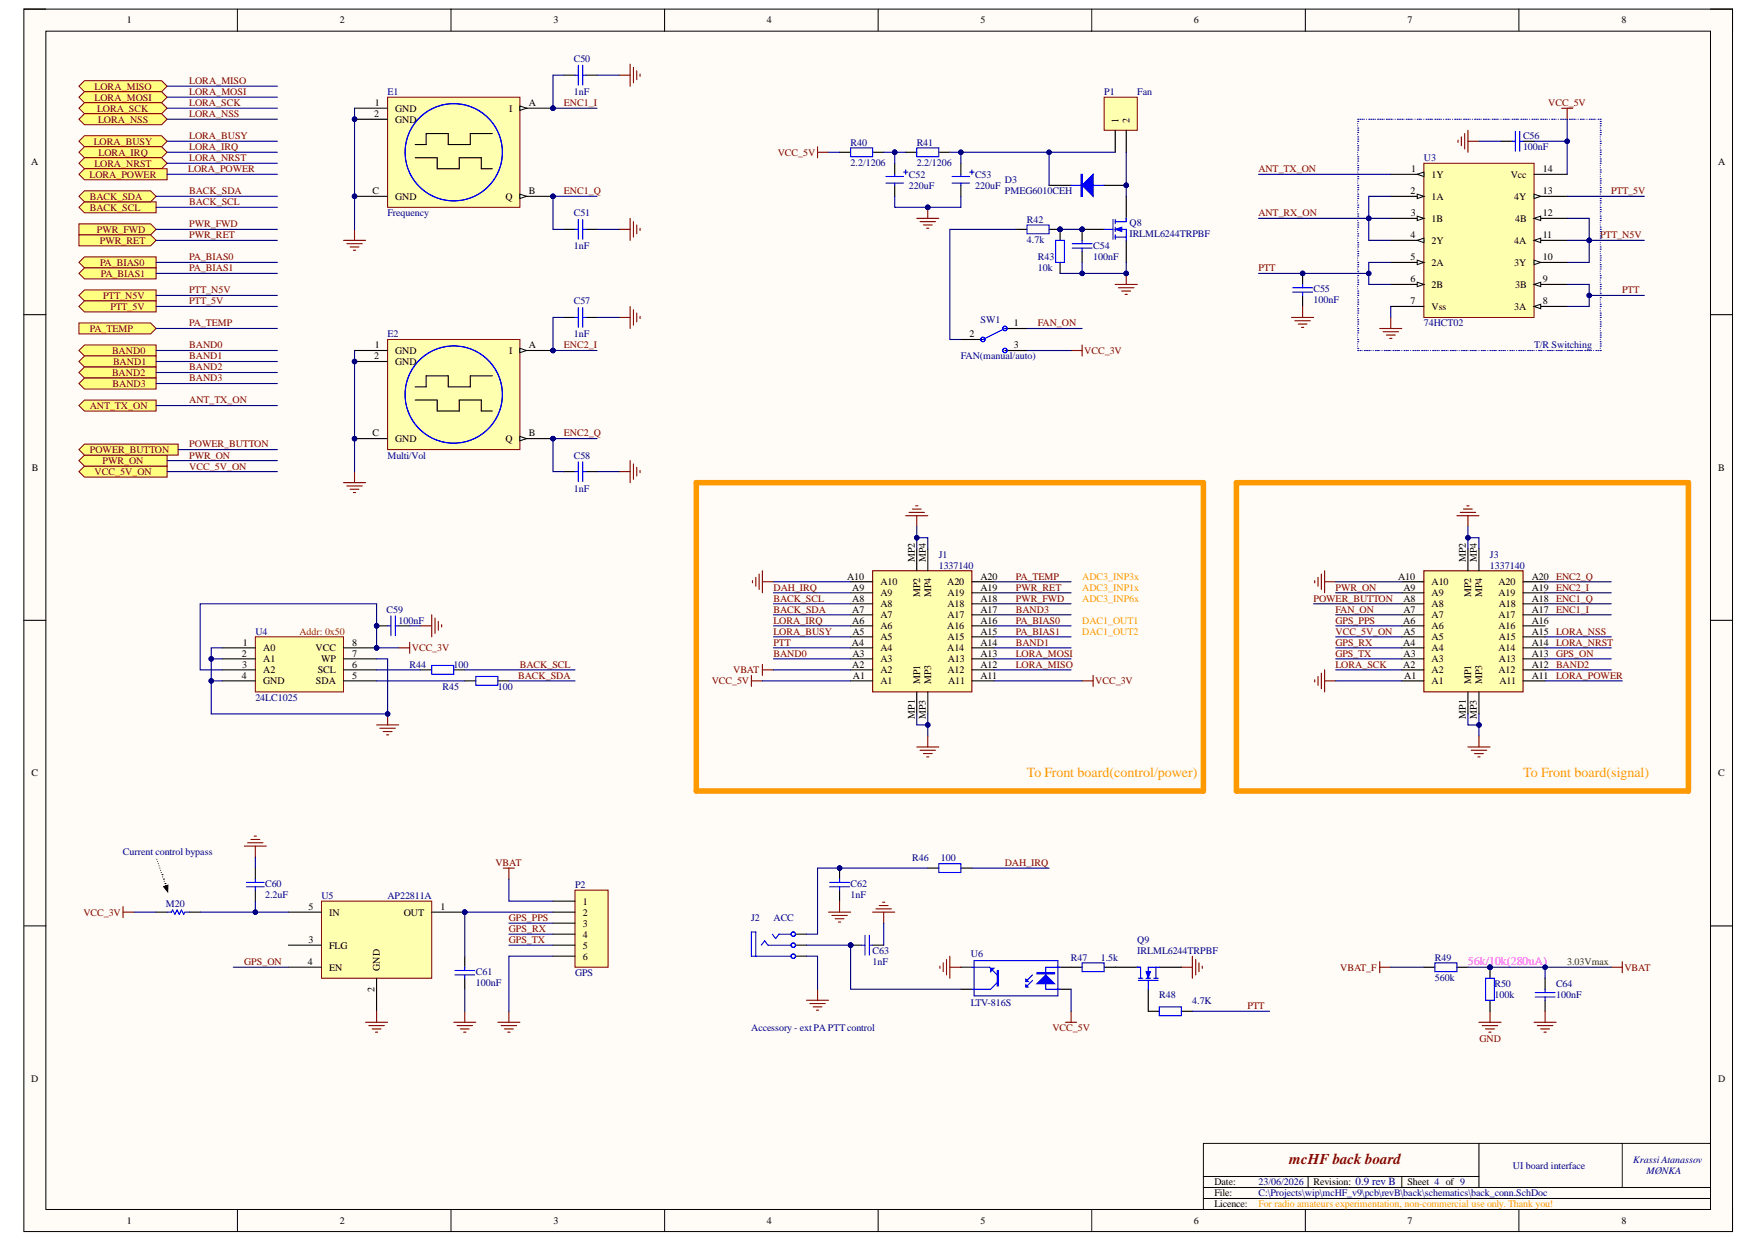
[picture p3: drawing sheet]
<svg xmlns="http://www.w3.org/2000/svg" width="297mm" height="210mm" viewBox="0 0 297 210" stroke-linecap="round" stroke-linejoin="round" font-family="sans-serif">
<defs><g id="words">
<text font-size="2.5" fill="#800000" x="217.8" y="196.8">mcHF back board</text>
<g font-size="2.4" fill="#f90">
<text x="173.5" y="131.3">To Front board(control/power)</text>
<text x="257.3" y="131.3">To Front board(signal)</text>
</g>
<text font-size="2" fill="#f0f" x="248" y="163">56k/10k(280uA)</text>
<g font-size="1.7">
<text x="21.4" y="4">1</text>
<text x="57.4" y="4">2</text>
<text x="93.5" y="4">3</text>
<text x="129.6" y="4">4</text>
<text x="165.7" y="4">5</text>
<text x="201.7" y="4">6</text>
<text x="237.8" y="4">7</text>
<text x="274" y="4">8</text>
<text x="63.4" y="17.9">1</text>
<text x="89.3" y="17.9">A</text>
<text x="63.2" y="19.8">2</text>
<text x="66.8" y="18.8">GND</text>
<text x="66.8" y="20.7">GND</text>
<text x="86" y="18.8">I</text>
<text x="189" y="20.7" transform="rotate(-90 189 20.7)">1</text>
<text x="190.8" y="20.7" transform="rotate(-90 190.8 20.7)">2</text>
<text x="5.3" y="27.9">A</text>
<text x="238.4" y="29.1">1</text>
<text x="260.7" y="29.1">14</text>
<text x="290.3" y="27.9">A</text>
<text x="62.9" y="32.8">C</text>
<text x="66.8" y="33.8">GND</text>
<text x="85.4" y="33.8">Q</text>
<text x="89.3" y="32.8">B</text>
<text x="238.3" y="32.8">2</text>
<text x="241.9" y="30">1Y</text>
<text x="241.9" y="33.8">1A</text>
<text x="255.3" y="30">Vcc</text>
<text x="255.9" y="33.8">4Y</text>
<text x="260.7" y="32.8">13</text>
<text x="238.3" y="40.3">4</text>
<text x="238.4" y="36.6">3</text>
<text x="241.9" y="37.5">1B</text>
<text x="241.9" y="41.2">2Y</text>
<text x="255.9" y="41.2">4A</text>
<text x="256" y="37.5">4B</text>
<text x="260.7" y="40.3">11</text>
<text x="260.7" y="36.6">12</text>
<text x="238.3" y="47.7">6</text>
<text x="238.3" y="44">5</text>
<text x="241.9" y="44.9">2A</text>
<text x="255.9" y="44.9">3Y</text>
<text x="260.7" y="47.7">9</text>
<text x="260.7" y="44">10</text>
<text x="238.3" y="51.4">7</text>
<text x="241.9" y="48.6">2B</text>
<text x="241.9" y="52.4">Vss</text>
<text x="255.9" y="52.4">3A</text>
<text x="256" y="48.6">3B</text>
<text x="260.7" y="51.4">8</text>
<text x="63.4" y="58.9">1</text>
<text x="66.8" y="59.8">GND</text>
<text x="86" y="59.8">I</text>
<text x="89.3" y="58.9">A</text>
<text x="163.8" y="57">2</text>
<text x="171.3" y="55.2">1</text>
<text x="171.3" y="58.9">3</text>
<text x="63.2" y="60.7">2</text>
<text x="66.8" y="61.7">GND</text>
<text x="62.9" y="73.7">C</text>
<text x="66.8" y="74.7">GND</text>
<text x="85.4" y="74.7">Q</text>
<text x="89.3" y="73.7">B</text>
<text x="5.4" y="79.6">B</text>
<text x="290.3" y="79.6">B</text>
<text x="154.6" y="95" transform="rotate(-90 154.6 95)">MP2</text>
<text x="156.4" y="95" transform="rotate(-90 156.4 95)">MP4</text>
<text x="247.6" y="95" transform="rotate(-90 247.6 95)">MP2</text>
<text x="249.5" y="95" transform="rotate(-90 249.5 95)">MP4</text>
<text x="143.1" y="98">A10</text>
<text x="144" y="101.7">A8</text>
<text x="144" y="99.8">A9</text>
<text x="148.8" y="100.8">A9</text>
<text x="148.8" y="98.9">A10</text>
<text x="155.5" y="101" transform="rotate(-90 155.5 101)">MP2</text>
<text x="157.3" y="101" transform="rotate(-90 157.3 101)">MP4</text>
<text x="160.1" y="98.9">A20</text>
<text x="160.1" y="100.8">A19</text>
<text x="165.7" y="101.7">A18</text>
<text x="165.7" y="99.8">A19</text>
<text x="165.7" y="98">A20</text>
<text x="236.2" y="98">A10</text>
<text x="237.1" y="101.7">A8</text>
<text x="237.1" y="99.8">A9</text>
<text x="241.9" y="100.8">A9</text>
<text x="241.9" y="98.9">A10</text>
<text x="248.6" y="101" transform="rotate(-90 248.6 101)">MP2</text>
<text x="250.4" y="101" transform="rotate(-90 250.4 101)">MP4</text>
<text x="253.2" y="100.8">A19</text>
<text x="253.2" y="98.9">A20</text>
<text x="258.8" y="101.7">A18</text>
<text x="258.8" y="99.8">A19</text>
<text x="258.8" y="98">A20</text>
<text x="144" y="105.4">A6</text>
<text x="144" y="103.5">A7</text>
<text x="144" y="107.3">A5</text>
<text x="148.8" y="106.3">A6</text>
<text x="148.8" y="104.5">A7</text>
<text x="148.8" y="102.6">A8</text>
<text x="160.1" y="106.3">A16</text>
<text x="160.1" y="104.5">A17</text>
<text x="160.1" y="102.6">A18</text>
<text x="165.7" y="107.3">A15</text>
<text x="165.7" y="105.4">A16</text>
<text x="165.7" y="103.5">A17</text>
<text x="237.1" y="105.4">A6</text>
<text x="237.1" y="107.3">A5</text>
<text x="237.1" y="103.5">A7</text>
<text x="241.9" y="106.3">A6</text>
<text x="241.9" y="104.5">A7</text>
<text x="241.9" y="102.6">A8</text>
<text x="253.2" y="106.3">A16</text>
<text x="253.2" y="104.5">A17</text>
<text x="253.2" y="102.6">A18</text>
<text x="258.8" y="107.3">A15</text>
<text x="258.8" y="105.4">A16</text>
<text x="258.8" y="103.5">A17</text>
<text x="40.9" y="111">2</text>
<text x="40.9" y="112.8">3</text>
<text x="41" y="109.1">1</text>
<text x="44.5" y="110.1">A0</text>
<text x="44.5" y="111.9">A1</text>
<text x="44.5" y="113.8">A2</text>
<text x="53.3" y="110.1">VCC</text>
<text x="53.7" y="113.8">SCL</text>
<text x="54.3" y="111.9">WP</text>
<text x="59.5" y="112.8">6</text>
<text x="59.5" y="111">7</text>
<text x="59.5" y="109.1">8</text>
<text x="143.9" y="109.1">A4</text>
<text x="144" y="112.8">A2</text>
<text x="144" y="111">A3</text>
<text x="148.8" y="113.8">A2</text>
<text x="148.8" y="111.9">A3</text>
<text x="148.8" y="110.1">A4</text>
<text x="148.8" y="108.2">A5</text>
<text x="160.1" y="110.1">A14</text>
<text x="160.1" y="113.8">A12</text>
<text x="160.1" y="108.2">A15</text>
<text x="160.1" y="111.9">A13</text>
<text x="165.7" y="112.8">A12</text>
<text x="165.7" y="111">A13</text>
<text x="165.7" y="109.1">A14</text>
<text x="237.1" y="112.8">A2</text>
<text x="237.1" y="109.1">A4</text>
<text x="237.2" y="111">A3</text>
<text x="241.9" y="113.8">A2</text>
<text x="241.9" y="111.9">A3</text>
<text x="241.9" y="110.1">A4</text>
<text x="241.9" y="108.2">A5</text>
<text x="253.2" y="113.8">A12</text>
<text x="253.2" y="110.1">A14</text>
<text x="253.2" y="108.2">A15</text>
<text x="253.3" y="111.9">A13</text>
<text x="258.8" y="112.8">A12</text>
<text x="258.8" y="111">A13</text>
<text x="258.8" y="109.1">A14</text>
<text x="40.9" y="114.7">4</text>
<text x="44.5" y="115.6">GND</text>
<text x="53.4" y="115.6">SDA</text>
<text x="59.5" y="114.7">5</text>
<text x="144.1" y="114.7">A1</text>
<text x="148.8" y="115.6">A1</text>
<text x="155.5" y="115.6" transform="rotate(-90 155.5 115.6)">MP1</text>
<text x="157.3" y="115.6" transform="rotate(-90 157.3 115.6)">MP3</text>
<text x="160.2" y="115.6">A11</text>
<text x="165.7" y="114.7">A11</text>
<text x="237.2" y="114.7">A1</text>
<text x="241.9" y="115.6">A1</text>
<text x="248.6" y="115.6" transform="rotate(-90 248.6 115.6)">MP1</text>
<text x="250.4" y="115.6" transform="rotate(-90 250.4 115.6)">MP3</text>
<text x="253.4" y="115.6">A11</text>
<text x="258.8" y="114.7">A11</text>
<text x="154.6" y="121.5" transform="rotate(-90 154.6 121.5)">MP1</text>
<text x="156.4" y="121.5" transform="rotate(-90 156.4 121.5)">MP3</text>
<text x="247.6" y="121.5" transform="rotate(-90 247.6 121.5)">MP1</text>
<text x="249.5" y="121.5" transform="rotate(-90 249.5 121.5)">MP3</text>
<text x="5.3" y="131.2">C</text>
<text x="290.3" y="131.2">C</text>
<text x="52.1" y="153.8">5</text>
<text x="55.6" y="154.7">IN</text>
<text x="68.2" y="154.7">OUT</text>
<text x="74.4" y="153.8">1</text>
<text x="98.5" y="152.9">1</text>
<text x="98.5" y="154.7">2</text>
<text x="52.1" y="159.4">3</text>
<text x="55.6" y="160.3">FLG</text>
<text x="98.5" y="156.6">3</text>
<text x="98.5" y="158.4">4</text>
<text x="98.5" y="160.3">5</text>
<text x="52" y="163.1">4</text>
<text x="55.6" y="164">EN</text>
<text x="63.3" y="167.6" transform="rotate(-90 63.3 167.6)">2</text>
<text x="64.2" y="164" transform="rotate(-90 64.2 164)">GND</text>
<text x="98.5" y="162.2">6</text>
<text x="5.3" y="182.9">D</text>
<text x="290.3" y="182.9">D</text>
<text x="205.2" y="200.3">Date:</text>
<text x="205.2" y="202.2">File:</text>
<text x="221.9" y="200.3">Revision: 0.9 rev B</text>
<text x="237.8" y="200.3">Sheet 4 of 9</text>
<text x="21.4" y="206.8">1</text>
<text x="57.4" y="206.8">2</text>
<text x="93.5" y="206.8">3</text>
<text x="129.6" y="206.8">4</text>
<text x="165.7" y="206.8">5</text>
<text x="201.7" y="206.8">6</text>
<text x="205.2" y="204">Licence:</text>
<text x="237.8" y="206.8">7</text>
<text x="274" y="206.8">8</text>
</g>
<g font-size="1.7" fill="#000080">
<text x="96.9" y="10.5">C50</text>
<text x="65.5" y="16.1">E1</text>
<text x="96.9" y="16.1">1nF</text>
<text x="186.6" y="16.1">P1</text>
<text x="192.2" y="16.1">Fan</text>
<text x="257.3" y="23.5">C56</text>
<text x="143.7" y="24.6">R40</text>
<text x="143.7" y="28">2.2/1206</text>
<text x="154.9" y="24.6">R41</text>
<text x="154.9" y="28">2.2/1206</text>
<text x="240.6" y="27.3">U3</text>
<text x="257.3" y="25.4">100nF</text>
<text x="153.6" y="30">C52</text>
<text x="153.6" y="31.9">220uF</text>
<text x="164.7" y="30">C53</text>
<text x="164.7" y="31.9">220uF</text>
<text x="169.8" y="31">D3</text>
<text x="169.8" y="32.8">PMEG6010CEH</text>
<text x="65.5" y="36.6">Frequency</text>
<text x="96.9" y="36.6">C51</text>
<text x="173.5" y="37.7">R42</text>
<text x="173.5" y="41">4.7k</text>
<text x="190.8" y="38.2">Q8</text>
<text x="190.8" y="40.1">IRLML6244TRPBF</text>
<text x="96.9" y="42.1">1nF</text>
<text x="175.4" y="44">R43</text>
<text x="175.4" y="45.9">10k</text>
<text x="184.7" y="42.1">C54</text>
<text x="184.7" y="44">100nF</text>
<text x="96.9" y="51.4">C57</text>
<text x="221.9" y="49.4">C55</text>
<text x="221.9" y="51.3">100nF</text>
<text x="65.5" y="57">E2</text>
<text x="96.9" y="57">1nF</text>
<text x="165.7" y="54.6">SW1</text>
<text x="240.6" y="55.2">74HCT02</text>
<text x="259.2" y="58.9">T/R Switching</text>
<text x="162.3" y="60.7">FAN(manual/auto)</text>
<text x="65.5" y="77.5">Multi/Vol</text>
<text x="96.9" y="77.5">C58</text>
<text x="96.9" y="83.1">1nF</text>
<text x="158.6" y="94.2">J1</text>
<text x="251.7" y="94.2">J3</text>
<text x="158.6" y="96.1">1337140</text>
<text x="251.7" y="96.1">1337140</text>
<text x="43.1" y="107.3">U4</text>
<text x="65.3" y="103.5">C59</text>
<text x="67.3" y="105.4">100nF</text>
<text x="69.2" y="112.8">R44</text>
<text x="76.6" y="112.8">100</text>
<text x="43.1" y="118.4">24LC1025</text>
<text x="74.8" y="116.6">R45</text>
<text x="84.1" y="116.6">100</text>
<text x="20.8" y="144.5">Current control bypass</text>
<text x="44.8" y="149.9">C60</text>
<text x="143.7" y="149.9">C62</text>
<text x="154.1" y="145.4">R46</text>
<text x="159" y="145.4">100</text>
<text x="28" y="153.2">M20</text>
<text x="44.8" y="151.8">2.2uF</text>
<text x="54.3" y="151.9">U5</text>
<text x="65.5" y="151.9">AP22811A</text>
<text x="97.2" y="150.1">P2</text>
<text x="126.9" y="155.7">J2</text>
<text x="130.7" y="155.7">ACC</text>
<text x="143.7" y="151.8">1nF</text>
<text x="147.4" y="161.2">C63</text>
<text x="164" y="161.8">U6</text>
<text x="192.2" y="159.4">Q9</text>
<text x="192.2" y="161.2">IRLML6244TRPBF</text>
<text x="80.4" y="164.8">C61</text>
<text x="80.4" y="166.6">100nF</text>
<text x="97.2" y="165">GPS</text>
<text x="147.4" y="163.1">1nF</text>
<text x="180.9" y="162.4">R47</text>
<text x="186" y="162.4">1.5k</text>
<text x="242.4" y="162.4">R49</text>
<text x="242.4" y="165.7">560k</text>
<text x="252.5" y="166.8">R50</text>
<text x="262.9" y="166.8">C64</text>
<text x="164" y="170">LTV-816S</text>
<text x="195.9" y="168.7">R48</text>
<text x="201.5" y="169.6">4.7K</text>
<text x="252.5" y="168.7">100k</text>
<text x="262.9" y="168.7">100nF</text>
<text x="126.9" y="174.3">Accessory - ext PA PTT control</text>
<text x="255.6" y="197.5">UI board interface</text>
<text x="275.9" y="196.6">Krassi Atanassov</text>
<text x="212.6" y="200.3">23/06/2026</text>
<text x="212.6" y="202.2">C:\Projects\wip\mcHF_v9\pcb\revB\back\schematics\back_conn.SchDoc</text>
<text x="278.2" y="198.5">MØNKA</text>
</g>
<g font-size="1.7" fill="#800000">
<text x="16" y="15.1">LORA_MISO</text>
<text x="16" y="17">LORA_MOSI</text>
<text x="32" y="14.2">LORA_MISO</text>
<text x="32" y="16.1">LORA_MOSI</text>
<text x="32" y="17.9">LORA_SCK</text>
<text x="95.3" y="17.9">ENC1_I</text>
<text x="261.6" y="17.9">VCC_5V</text>
<text x="16.4" y="18.8">LORA_SCK</text>
<text x="16.6" y="20.7">LORA_NSS</text>
<text x="32" y="19.8">LORA_NSS</text>
<text x="32" y="23.5">LORA_BUSY</text>
<text x="15.9" y="24.4">LORA_BUSY</text>
<text x="15.9" y="28.2">LORA_NRST</text>
<text x="16.7" y="26.3">LORA_IRQ</text>
<text x="31.8" y="29.1">LORA_POWER</text>
<text x="32" y="25.4">LORA_IRQ</text>
<text x="32" y="27.3">LORA_NRST</text>
<text x="131.4" y="26.3">VCC_5V</text>
<text x="212.6" y="29.1">ANT_TX_ON</text>
<text x="15.1" y="30">LORA_POWER</text>
<text x="15.2" y="35.6">BACK_SCL</text>
<text x="15.2" y="33.8">BACK_SDA</text>
<text x="32" y="32.8">BACK_SDA</text>
<text x="32" y="34.7">BACK_SCL</text>
<text x="95.3" y="32.8">ENC1_Q</text>
<text x="272.2" y="32.8">PTT_5V</text>
<text x="16.4" y="39.3">PWR_FWD</text>
<text x="16.9" y="41.2">PWR_RET</text>
<text x="32" y="38.4">PWR_FWD</text>
<text x="32" y="40.3">PWR_RET</text>
<text x="212.6" y="36.6">ANT_RX_ON</text>
<text x="270.4" y="40.3">PTT_N5V</text>
<text x="16.9" y="44.9">PA_BIAS0</text>
<text x="17" y="46.8">PA_BIAS1</text>
<text x="32" y="44">PA_BIAS0</text>
<text x="32" y="45.9">PA_BIAS1</text>
<text x="212.6" y="45.9">PTT</text>
<text x="17.4" y="50.5">PTT_N5V</text>
<text x="18.7" y="52.4">PTT_5V</text>
<text x="32" y="49.6">PTT_N5V</text>
<text x="32" y="51.4">PTT_5V</text>
<text x="274.1" y="49.6">PTT</text>
<text x="15.2" y="56.1">PA_TEMP</text>
<text x="18.9" y="59.8">BAND0</text>
<text x="32" y="58.9">BAND0</text>
<text x="32" y="55.2">PA_TEMP</text>
<text x="95.3" y="58.9">ENC2_I</text>
<text x="175.4" y="55.2">FAN_ON</text>
<text x="183.2" y="59.8">VCC_3V</text>
<text x="18.9" y="63.5">BAND2</text>
<text x="19" y="65.4">BAND3</text>
<text x="19.1" y="61.7">BAND1</text>
<text x="32" y="60.7">BAND1</text>
<text x="32" y="62.6">BAND2</text>
<text x="32" y="64.4">BAND3</text>
<text x="15.2" y="69.1">ANT_TX_ON</text>
<text x="32" y="68.2">ANT_TX_ON</text>
<text x="15.2" y="76.5">POWER_BUTTON</text>
<text x="32" y="77.5">PWR_ON</text>
<text x="32" y="75.6">POWER_BUTTON</text>
<text x="95.3" y="73.7">ENC2_Q</text>
<text x="16" y="80.3">VCC_5V_ON</text>
<text x="17.3" y="78.4">PWR_ON</text>
<text x="32" y="79.4">VCC_5V_ON</text>
<text x="130.7" y="99.8">DAH_IRQ</text>
<text x="130.7" y="101.7">BACK_SCL</text>
<text x="171.6" y="101.7">PWR_FWD</text>
<text x="171.6" y="99.8">PWR_RET</text>
<text x="171.6" y="98">PA_TEMP</text>
<text x="221.9" y="101.7">POWER_BUTTON</text>
<text x="225.7" y="99.8">PWR_ON</text>
<text x="262.9" y="99.8">ENC2_I</text>
<text x="262.9" y="98">ENC2_Q</text>
<text x="262.9" y="101.7">ENC1_Q</text>
<text x="130.7" y="105.4">LORA_IRQ</text>
<text x="130.7" y="107.3">LORA_BUSY</text>
<text x="130.7" y="103.5">BACK_SDA</text>
<text x="171.6" y="103.5">BAND3</text>
<text x="171.6" y="105.4">PA_BIAS0</text>
<text x="171.6" y="107.3">PA_BIAS1</text>
<text x="225.7" y="107.3">VCC_5V_ON</text>
<text x="225.7" y="103.5">FAN_ON</text>
<text x="225.7" y="105.4">GPS_PPS</text>
<text x="262.9" y="103.5">ENC1_I</text>
<text x="262.9" y="107.3">LORA_NSS</text>
<text x="69.6" y="110.1">VCC_3V</text>
<text x="87.8" y="112.8">BACK_SCL</text>
<text x="123.9" y="113.8">VBAT</text>
<text x="130.7" y="109.1">PTT</text>
<text x="130.7" y="111">BAND0</text>
<text x="171.6" y="109.1">BAND1</text>
<text x="171.6" y="112.8">LORA_MISO</text>
<text x="171.6" y="111">LORA_MOSI</text>
<text x="225.7" y="109.1">GPS_RX</text>
<text x="225.7" y="111">GPS_TX</text>
<text x="225.7" y="112.8">LORA_SCK</text>
<text x="262.9" y="112.8">BAND2</text>
<text x="262.9" y="111">GPS_ON</text>
<text x="262.9" y="109.1">LORA_NRST</text>
<text x="87.6" y="114.7">BACK_SDA</text>
<text x="120.2" y="115.6">VCC_5V</text>
<text x="185" y="115.6">VCC_3V</text>
<text x="262.9" y="114.7">LORA_POWER</text>
<text x="83.7" y="146.4">VBAT</text>
<text x="169.8" y="146.4">DAH_IRQ</text>
<text x="14.1" y="154.7">VCC_3V</text>
<text x="86" y="155.7">GPS_PPS</text>
<text x="86" y="157.5">GPS_RX</text>
<text x="86" y="159.4">GPS_TX</text>
<text x="41.3" y="163.1">GPS_ON</text>
<text x="226.5" y="164">VBAT_F</text>
<text x="274.5" y="164">VBAT</text>
<text x="210.8" y="170.5">PTT</text>
<text x="177.8" y="174.3">VCC_5V</text>
<text x="250" y="176.1">GND</text>
</g>
<g font-size="1.7" fill="#f90">
<text x="182.8" y="98">ADC3_INP3x</text>
<text x="182.8" y="99.8">ADC3_INP1x</text>
<text x="182.8" y="101.7">ADC3_INP6x</text>
<text x="182.8" y="105.4">DAC1_OUT1</text>
<text x="182.8" y="107.3">DAC1_OUT2</text>
<text x="212.6" y="204">For radio amateurs experimentation, non-commercial use only. Thank you!</text>
</g>
<text font-size="1.7" fill="#f00" x="50.6" y="107.3">Addr: 0x50</text>
<text font-size="1.7" fill="#008000" x="264.8" y="163.1">3.03Vmax</text>
</g></defs>
<path d="M4 1.5h288.7v206.6h-288.7z" fill-rule="evenodd" fill="#fffcf8"/>
<path d="M4 1.5h288.7v206.6h-288.7z" fill="none" stroke="#000" stroke-width=".17"/>
<path d="M7.8 5.3h281.2v199.1h-281.2z" fill-rule="evenodd" fill="#fffcf8"/>
<g fill="none" stroke="#000" stroke-width=".17">
<path d="M4 1.5h3.8M7.8 5.3h281.2v199.1h-281.2zM40.1 1.5v3.8M76.2 1.5v3.8M112.3 1.5v3.8M148.4 1.5v3.8M184.5 1.5v3.8M220.6 1.5v3.8M256.6 1.5v3.8M289 1.5h3.7v3.8M4 53.2h3.8M289 53.2h3.7"/>
<path d="M4 104.8h3.8M289 104.8h3.7M4 156.5h3.8M289 156.5h3.7M203.3 198.8h46.6M221 198.8v1.9M236.9 198.8v1.9M249.9 193.2v7.5M274.1 193.2v7.5M289 193.2h-85.7v11.2M40.1 204.4v3.7M76.2 204.4v3.7"/>
<path d="M112.3 204.4v3.7M148.4 204.4v3.7M184.5 204.4v3.7M203.3 200.7h85.7M203.3 202.5h85.7M220.6 204.4v3.7M256.6 204.4v3.7M292.7 204.4v3.7"/>
</g>
<path d="M13.3 49.9l1-.9h12.1v1.9h-12.1z" fill-rule="evenodd" fill="#ffff80"/>
<path d="M13.3 49.9l1-.9h12.1v1.9h-12.1z" fill="none" stroke="#800000" stroke-width=".17"/>
<path d="M14.3 50.9h12.1v1.8h-12.1l-1-.9z" fill-rule="evenodd" fill="#ffff80"/>
<path d="M14.3 50.9h12.1v1.8h-12.1l-1-.9z" fill="none" stroke="#800000" stroke-width=".17"/>
<path d="M13.3 37.8h12.1l1 1-1 .9h-12.1z" fill-rule="evenodd" fill="#ffff80"/>
<path d="M13.3 37.8h12.1l1 1-1 .9h-12.1z" fill="none" stroke="#800000" stroke-width=".17"/>
<path d="M13.3 39.7h12.1l1 .9-1 1h-12.1z" fill-rule="evenodd" fill="#ffff80"/>
<path d="M13.3 39.7h12.1l1 .9-1 1h-12.1z" fill="none" stroke="#800000" stroke-width=".17"/>
<path d="M13.3 44.3l1-.9h12.1v1.9h-12.1z" fill-rule="evenodd" fill="#ffff80"/>
<path d="M13.3 44.3l1-.9h12.1v1.9h-12.1z" fill="none" stroke="#800000" stroke-width=".17"/>
<path d="M13.3 59.2l1-.9h12.1v1.9h-12.1z" fill-rule="evenodd" fill="#ffff80"/>
<path d="M13.3 59.2l1-.9h12.1v1.9h-12.1z" fill="none" stroke="#800000" stroke-width=".17"/>
<path d="M14.3 60.2h12.1v1.8h-12.1l-1-.9z" fill-rule="evenodd" fill="#ffff80"/>
<path d="M14.3 60.2h12.1v1.8h-12.1l-1-.9z" fill="none" stroke="#800000" stroke-width=".17"/>
<path d="M13.3 63l1-1h12.1v1.9h-12.1z" fill-rule="evenodd" fill="#ffff80"/>
<path d="M13.3 63l1-1h12.1v1.9h-12.1z" fill="none" stroke="#800000" stroke-width=".17"/>
<path d="M263.9 18.3h1.8M264.8 18.3v1.9M246.4 23.7v.4M246.9 23.1v1.5M247.5 22.6v2.6M248 22v3.7M248 23.9h1.9M233.1 55.5h3.8M233.7 56.1h2.6M234.2 56.6h1.5M234.8 57.2h.4M235 53.7v1.8" fill="none" stroke="#800000" stroke-width=".19"/>
<g fill="none" stroke="#0000b4" stroke-width=".19">
<path d="M229.4 20.2h.1M229.4 20.5h.1M229.4 21.6h.1M229.4 22h.1M229.4 22.4h.1M229.4 23.1h.1M229.4 23.5h.1M229.4 23.9h.1M229.4 24.6h.1M229.4 25h.1M229.4 25.4h.1M229.4 26.5h.1"/>
<path d="M229.4 26.9h.1M229.4 27.2h.1M229.4 28h.1M229.4 28.3h.1M229.4 28.7h.1M229.4 29.5h.1M229.4 29.8h.1M229.4 30.2h.1M229.4 31.3h.1M229.4 31.7h.1M229.4 32.1h.1M229.4 32.8h.1"/>
<path d="M229.4 33.2h.1M229.4 33.6h.1M229.4 34.7h.1M229.4 35h.1M229.4 36.2h.1M229.4 36.5h.1M229.4 36.9h.1M229.4 37.7h.1M229.4 38h.1M229.4 38.4h.1M229.4 39.5h.1M229.4 39.9h.1"/>
<path d="M229.4 20.9h.1M229.4 21.3h.1M229.4 22.8h.1M229.4 24.2v.1M229.4 25.7h.1M229.4 26.1h.1M229.4 27.6h.1M229.4 29.1h.1M229.4 30.6h.1M229.4 30.9v.1M229.4 32.4h.1M229.4 33.9h.1"/>
<path d="M229.4 34.3h.1M229.4 35.4h.1M229.4 35.8h.1M229.4 37.3h.1M229.4 38.8h.1M229.4 39.1h.1M229.8 20.2h.1M230.1 20.2h.1M230.5 20.2h.1M230.9 20.2h.1M231.3 20.2h.1M231.6 20.2h.1"/>
<path d="M232 20.2h.1M232.4 20.2h.1M232.8 20.2h.1M233.1 20.2h.1M233.5 20.2h.1M233.9 20.2h.1M234.2 20.2h.1M234.6 20.2h.1M235 20.2h.1M235.4 20.2h.1M235.7 20.2h.1M236.1 20.2h.1"/>
<path d="M236.5 20.2h.1M236.9 20.2h.1M237.2 20.2h.1M237.6 20.2h.1M238 20.2h.1M238.3 20.2h.1M238.7 20.2h.1M239.1 20.2h.1M239.5 20.2h.1M239.8 20.2h.1M240.2 20.2h.1M240.6 20.2h.1"/>
<path d="M241 20.2h.1M241.3 20.2h.1M241.7 20.2h.1M242.1 20.2h.1M242.4 20.2h.1M242.8 20.2h.1M243.2 20.2h.1M243.6 20.2h.1M243.9 20.2h.1M244.3 20.2h.1M244.7 20.2h.1M245 20.2h.1"/>
<path d="M245.4 20.2h.1M245.8 20.2h.1M246.2 20.2h.1M246.5 20.2h.1M246.9 20.2h.1M247.3 20.2h.1M247.7 20.2h.1M248 20.2h.1M248.4 20.2h.1M248.8 20.2h.1M249.1 20.2h.1M249.5 20.2h.1"/>
<path d="M249.9 20.2h.1M250.3 20.2h.1M250.6 20.2h.1M251 20.2h.1M251.4 20.2h.1M251.7 20.2h.1M252.1 20.2h.1M252.5 20.2h.1M252.9 20.2h.1M253.2 20.2h.1M253.6 20.2h.1M254 20.2h.1"/>
<path d="M254.4 20.2h.1M254.7 20.2h.1M255.1 20.2h.1M255.5 20.2h.1M255.9 20.2h.1M256.2 20.2h.1M256.6 20.2h.1M257 20.2h.1M257.3 20.2h.1M257.7 20.2h.1M258.1 20.2h.1M258.5 20.2h.1"/>
<path d="M258.8 20.2h.1M259.2 20.2h.1M259.6 20.2h.1M259.9 20.2h.1M260.3 20.2h.1M260.7 20.2h.1M261.1 20.2h.1M261.4 20.2h.1M261.8 20.2h.1M262.2 20.2h.1M262.6 20.2h.1M262.9 20.2h.1"/>
<path d="M263.3 20.2h.1M263.7 20.2h.1M264 20.2h.1M264.4 20.2h.1M264.8 20.2h.1M265.2 20.2h.1M265.5 20.2h.1M265.9 20.2h.1M266.3 20.2h.1M266.6 20.2h.1M267 20.2h.1M267.4 20.2h.1"/>
<path d="M267.8 20.2h.1M268.1 20.2h.1M268.5 20.2h.1M268.9 20.2h.1M269.3 20.2h.1M269.6 20.2h.1M270 20.2h.1M270.4 20.2h.1M270.4 39.9h.1M270.4 39.1h.1M270.4 38.8h.1M270.4 38.4h.1"/>
<path d="M270.4 37.3h.1M270.4 36.9h.1M270.4 36.5h.1M270.4 35.8h.1M270.4 35.4h.1M270.4 35h.1M270.4 34.3h.1M270.4 33.9h.1M270.4 33.6h.1M270.4 32.4h.1M270.4 32.1h.1M270.4 31.7h.1"/>
<path d="M270.4 30.9h.1M270.4 30.6h.1M270.4 30.2h.1M270.4 29.1h.1M270.4 28.7h.1M270.4 27.6h.1M270.4 27.2h.1M270.4 26.9h.1M270.4 26.1h.1M270.4 25.7h.1M270.4 25.4h.1M270.4 24.2h.1"/>
<path d="M270.4 23.9h.1M270.4 22.8h.1M270.4 22.4h.1M270.4 22h.1M270.4 21.3h.1M270.4 20.9h.1M270.4 20.5h.1M270.4 21.6h.1M270.4 23.1h.1M270.4 23.5h.1M270.4 24.6h.1M270.4 25h.1"/>
<path d="M270.4 26.5h.1M270.4 28h.1M270.4 28.3h.1M270.4 29.5h.1M270.4 29.8h.1M270.4 31.3h.1M270.4 32.8h.1M270.4 33.2h.1M270.4 34.7h.1M270.4 36.2h.1M270.4 37.6v.1M270.4 38h.1"/>
<path d="M270.4 39.5h.1M229.4 41h.1M229.4 41.4h.1M229.4 41.7h.1M229.4 42.5h.1M229.4 42.9h.1M229.4 43.2h.1M229.4 44.4h.1M229.4 44.7h.1M229.4 45.1h.1M229.4 45.8h.1M229.4 46.2h.1"/>
<path d="M229.4 46.6h.1M229.4 47.3h.1M229.4 47.7h.1M229.4 48.1h.1M229.4 49.2h.1M229.4 49.6h.1M229.4 49.9h.1M229.4 50.7h.1M229.4 51.1h.1M229.4 51.4h.1M229.4 52.2h.1M229.4 52.5h.1"/>
<path d="M229.4 52.9h.1M229.4 54h.1M229.4 54.4h.1M229.4 54.8h.1M229.4 55.5h.1M229.4 55.9h.1M229.4 56.3h.1M229.4 57.4h.1M229.4 57.8h.1M229.4 58.9h.1M229.4 59.2h.1M229.4 40.3h.1"/>
<path d="M229.4 40.6h.1M229.4 42.1h.1M229.4 43.6h.1M229.4 44h.1M229.4 45.5h.1M229.4 47h.1M229.4 48.4v.1M229.4 48.8h.1M229.4 50.3h.1M229.4 51.8h.1M229.4 53.3h.1M229.4 53.7h.1"/>
<path d="M229.4 55.1v.1M229.4 56.6h.1M229.4 57h.1M229.4 58.1h.1M229.4 58.5h.1M229.8 59.2h.1M230.1 59.2h.1M230.5 59.2h.1M230.9 59.2h.1M231.3 59.2h.1M231.6 59.2h.1M232 59.2h.1"/>
<path d="M232.4 59.2h.1M232.8 59.2h.1M233.1 59.2h.1M233.5 59.2h.1M233.9 59.2h.1M234.2 59.2h.1M234.6 59.2h.1M235 59.2h.1M235.4 59.2h.1M235.7 59.2h.1M236.1 59.2h.1M236.5 59.2h.1"/>
<path d="M236.9 59.2h.1M237.2 59.2h.1M237.6 59.2h.1M238 59.2h.1M238.3 59.2h.1M238.7 59.2h.1M239.1 59.2h.1M239.5 59.2h.1M239.8 59.2h.1M240.2 59.2h.1M240.6 59.2h.1M241 59.2h.1"/>
<path d="M241.3 59.2h.1M241.7 59.2h.1M242.1 59.2h.1M242.4 59.2h.1M242.8 59.2h.1M243.2 59.2h.1M243.6 59.2h.1M243.9 59.2h.1M244.3 59.2h.1M244.7 59.2h.1M245.1 59.2h.1M245.4 59.2h.1"/>
<path d="M245.8 59.2h.1M246.2 59.2h.1M246.5 59.2h.1M246.9 59.2h.1M247.3 59.2h.1M247.7 59.2h.1M248 59.2h.1M248.4 59.2h.1M248.8 59.2h.1M249.1 59.2h.1M249.5 59.2h.1M249.9 59.2h.1"/>
<path d="M250.3 59.2h.1M250.6 59.2h.1M251 59.2h.1M251.4 59.2h.1M251.8 59.2h.1M252.1 59.2h.1M252.5 59.2h.1M252.9 59.2h.1M253.3 59.2h.1M253.6 59.2h.1M254 59.2h.1M254.4 59.2h.1"/>
<path d="M254.7 59.2h.1M255.1 59.2h.1M255.5 59.2h.1M255.9 59.2h.1M256.2 59.2h.1M256.6 59.2h.1M257 59.2h.1M257.3 59.2h.1M257.7 59.2h.1M258.1 59.2h.1M258.5 59.2h.1M258.8 59.2h.1"/>
<path d="M259.2 59.2h.1M259.6 59.2h.1M260 59.2h.1M260.3 59.2h.1M260.7 59.2h.1M261.1 59.2h.1M261.4 59.2h.1M261.8 59.2h.1M262.2 59.2h.1M262.6 59.2h.1M262.9 59.2h.1M263.3 59.2h.1"/>
<path d="M263.7 59.2h.1M264 59.2h.1M264.4 59.2h.1M264.8 59.2h.1M265.2 59.2h.1M265.5 59.2h.1M265.9 59.2h.1M266.3 59.2h.1M266.7 59.2h.1M267 59.2h.1M267.4 59.2h.1M267.8 59.2h.1"/>
<path d="M268.1 59.2h.1M268.5 59.2h.1M268.9 59.2h.1M269.3 59.2h.1M269.6 59.2h.1M270 59.2h.1M270.4 59.2h.1M270.4 58.5h.1M270.4 58.1h.1M270.4 57.8h.1M270.4 57h.1M270.4 56.6h.1"/>
<path d="M270.4 56.3h.1M270.4 55.1h.1M270.4 54.8h.1M270.4 54.4h.1M270.4 53.7h.1M270.4 53.3h.1M270.4 52.9h.1M270.4 51.8h.1M270.4 51.4h.1M270.4 50.3h.1M270.4 49.9h.1M270.4 49.6h.1"/>
<path d="M270.4 48.8h.1M270.4 48.4h.1M270.4 48.1h.1M270.4 47h.1M270.4 46.6h.1M270.4 45.5h.1M270.4 45.1h.1M270.4 44.7h.1M270.4 44h.1M270.4 43.6h.1M270.4 43.2h.1M270.4 42.1h.1"/>
<path d="M270.4 41.7h.1M270.4 40.6h.1M270.4 40.3h.1M270.4 41h.1M270.4 41.4h.1M270.4 42.5h.1M270.4 42.9h.1M270.4 44.3v.1M270.4 45.8h.1M270.4 46.2h.1M270.4 47.3h.1M270.4 47.7h.1"/>
<path d="M270.4 49.2h.1M270.4 50.7h.1M270.4 51v.1M270.4 52.2h.1M270.4 52.5h.1M270.4 54h.1M270.4 55.5h.1M270.4 55.9h.1M270.4 57.4h.1M270.4 58.9h.1"/>
</g>
<path d="M13.3 68.5l1-.9h12.1v1.9h-12.1z" fill-rule="evenodd" fill="#ffff80"/>
<path d="M13.3 68.5l1-.9h12.1v1.9h-12.1z" fill="none" stroke="#800000" stroke-width=".17"/>
<path d="M253.6 23.9h1.9M257.3 23.9h1.9" fill="none" stroke="#000" stroke-width=".19"/>
<path d="M255.5 23.9h.5M256 22.2v3.4M256.8 23.9h.5M256.8 22.2v3.4" fill="none" stroke="#00f" stroke-width=".19"/>
<path d="M240.6 27.6h18.6v26.1h-18.6z" fill-rule="evenodd" fill="#ffffb0"/>
<path d="M240.6 27.6h18.6v26.1h-18.6z" fill="none" stroke="#800000" stroke-width=".17"/>
<path d="M235 48.1h5.6" fill="none" stroke="#000" stroke-width=".19"/>
<path d="M239.5 47.7l1.1 .4-1.1 .3z" fill="#f8fcff"/>
<path d="M239.5 47.7l1.1 .4-1.1 .3z" fill="none" stroke="#000" stroke-width=".17"/>
<path d="M235 44.4h5.6" fill="none" stroke="#000" stroke-width=".19"/>
<path d="M239.5 44l1.1 .4-1.1 .3z" fill="#f8fcff"/>
<path d="M239.5 44l1.1 .4-1.1 .3z" fill="none" stroke="#000" stroke-width=".17"/>
<path d="M235 29.5h5.6" fill="none" stroke="#000" stroke-width=".19"/>
<path d="M239.5 29.5l1.1-.4v.7z" fill="#f8fcff"/>
<path d="M239.5 29.5l1.1-.4v.7z" fill="none" stroke="#000" stroke-width=".17"/>
<path d="M235 33.2h5.6" fill="none" stroke="#000" stroke-width=".19"/>
<path d="M239.5 32.8l1.1 .4-1.1 .4z" fill="#f8fcff"/>
<path d="M239.5 32.8l1.1 .4-1.1 .4z" fill="none" stroke="#000" stroke-width=".17"/>
<path d="M235 36.9h5.6" fill="none" stroke="#000" stroke-width=".19"/>
<path d="M239.5 36.5l1.1 .4-1.1 .4z" fill="#f8fcff"/>
<path d="M239.5 36.5l1.1 .4-1.1 .4z" fill="none" stroke="#000" stroke-width=".17"/>
<path d="M235 40.6h5.6" fill="none" stroke="#000" stroke-width=".19"/>
<path d="M239.5 40.6l1.1-.3v.7z" fill="#f8fcff"/>
<path d="M239.5 40.6l1.1-.3v.7z" fill="none" stroke="#000" stroke-width=".17"/>
<path d="M259.2 51.8h5.6" fill="none" stroke="#000" stroke-width=".19"/>
<path d="M259.2 51.8l1.1-.4v.8z" fill="#f8fcff"/>
<path d="M259.2 51.8l1.1-.4v.8z" fill="none" stroke="#000" stroke-width=".17"/>
<path d="M235 51.8h5.6M259.2 48.1h5.6" fill="none" stroke="#000" stroke-width=".19"/>
<path d="M259.2 48.1l1.1-.4v.7z" fill="#f8fcff"/>
<path d="M259.2 48.1l1.1-.4v.7z" fill="none" stroke="#000" stroke-width=".17"/>
<path d="M259.2 44.4h5.6" fill="none" stroke="#000" stroke-width=".19"/>
<path d="M259.2 44l1.1 .4-1.1 .3z" fill="#f8fcff"/>
<path d="M259.2 44l1.1 .4-1.1 .3z" fill="none" stroke="#000" stroke-width=".17"/>
<path d="M259.2 40.6h5.6" fill="none" stroke="#000" stroke-width=".19"/>
<path d="M259.2 40.6l1.1-.3v.7z" fill="#f8fcff"/>
<path d="M259.2 40.6l1.1-.3v.7z" fill="none" stroke="#000" stroke-width=".17"/>
<path d="M259.2 36.9h5.6" fill="none" stroke="#000" stroke-width=".19"/>
<path d="M259.2 36.9l1.1-.4v.8z" fill="#f8fcff"/>
<path d="M259.2 36.9l1.1-.4v.8z" fill="none" stroke="#000" stroke-width=".17"/>
<path d="M259.2 33.2h5.6" fill="none" stroke="#000" stroke-width=".19"/>
<path d="M259.2 32.8l1.1 .4-1.1 .4z" fill="#f8fcff"/>
<path d="M259.2 32.8l1.1 .4-1.1 .4z" fill="none" stroke="#000" stroke-width=".17"/>
<path d="M259.2 29.5h5.6" fill="none" stroke="#000" stroke-width=".19"/>
<path d="M13.3 64.8l1-.9h12.1v1.8h-12.1z" fill-rule="evenodd" fill="#ffff80"/>
<path d="M13.3 64.8l1-.9h12.1v1.8h-12.1z" fill="none" stroke="#800000" stroke-width=".17"/>
<path d="M14.3 78.8h13.9v1.8h-13.9l-1-.9z" fill-rule="evenodd" fill="#ffff80"/>
<path d="M14.3 78.8h13.9v1.8h-13.9l-1-.9z" fill="none" stroke="#800000" stroke-width=".17"/>
<path d="M13.3 46.2l1-.9h12.1v1.8h-12.1z" fill-rule="evenodd" fill="#ffff80"/>
<path d="M13.3 46.2l1-.9h12.1v1.8h-12.1z" fill="none" stroke="#800000" stroke-width=".17"/>
<circle cx="220.1" cy="46.2" r=".37" fill="#000080"/>
<circle cx="220.1" cy="46.2" r=".37" fill="none" stroke="#000080" stroke-width=".17"/>
<path d="M220.1 46.2v1.9" fill="none" stroke="#000" stroke-width=".19"/>
<circle cx="220.1" cy="46.2" r=".37" fill="#000080"/>
<circle cx="220.1" cy="46.2" r=".37" fill="none" stroke="#000080" stroke-width=".17"/>
<path d="M220.1 49.9v1.9" fill="none" stroke="#000" stroke-width=".19"/>
<path d="M218.4 49.4h3.4M218.4 48.6h3.4M220.1 48.1v.5M220.1 49.4v.5" fill="none" stroke="#00f" stroke-width=".19"/>
<path d="M218.2 53.7h3.8M218.8 54.2h2.6M219.4 54.8h1.4M219.9 55.3h.4M220.1 51.8v1.9" fill="none" stroke="#800000" stroke-width=".19"/>
<circle cx="93.4" cy="18.3" r=".37" fill="#000080"/>
<circle cx="93.4" cy="18.3" r=".37" fill="none" stroke="#000080" stroke-width=".17"/>
<circle cx="59.9" cy="33.2" r=".37" fill="#000080"/>
<circle cx="59.9" cy="33.2" r=".37" fill="none" stroke="#000080" stroke-width=".17"/>
<circle cx="93.4" cy="33.2" r=".37" fill="#000080"/>
<circle cx="93.4" cy="33.2" r=".37" fill="none" stroke="#000080" stroke-width=".17"/>
<circle cx="59.9" cy="20.2" r=".37" fill="#000080"/>
<circle cx="59.9" cy="20.2" r=".37" fill="none" stroke="#000080" stroke-width=".17"/>
<path d="M65.5 16.4h22.3v18.6h-22.3z" fill-rule="evenodd" fill="#ffffb0"/>
<path d="M65.5 16.4h22.3v18.6h-22.3z" fill="none" stroke="#800000" stroke-width=".17"/>
<circle cx="76.7" cy="25.7" r="8.2" fill="none" stroke="#00f" stroke-width=".18"/>
<path d="M87.8 18.3h5.6M70.1 26.7h3.8v1.8h3.7v-1.8h3.7v1.8h1.9M83.2 22.6h-3.7v1.8h-3.8v-1.8h-3.7v1.8h-1.9" fill="none" stroke="#000" stroke-width=".18"/>
<path d="M87.8 17.9l1.2 .4-1.2 .4z" fill="#f8fcff"/>
<path d="M87.8 17.9l1.2 .4-1.2 .4z" fill="none" stroke="#000" stroke-width=".17"/>
<circle cx="93.4" cy="18.3" r=".37" fill="#000080"/>
<circle cx="93.4" cy="18.3" r=".37" fill="none" stroke="#000080" stroke-width=".17"/>
<path d="M59.9 33.2h5.6" fill="none" stroke="#000" stroke-width=".18"/>
<circle cx="59.9" cy="33.2" r=".37" fill="#000080"/>
<circle cx="59.9" cy="33.2" r=".37" fill="none" stroke="#000080" stroke-width=".17"/>
<path d="M87.8 33.2h5.6" fill="none" stroke="#000" stroke-width=".18"/>
<path d="M87.8 32.8l1.2 .4-1.2 .4z" fill="#f8fcff"/>
<path d="M87.8 32.8l1.2 .4-1.2 .4z" fill="none" stroke="#000" stroke-width=".17"/>
<circle cx="93.4" cy="33.2" r=".37" fill="#000080"/>
<circle cx="93.4" cy="33.2" r=".37" fill="none" stroke="#000080" stroke-width=".17"/>
<path d="M59.9 18.3h5.6M59.9 20.2h5.6" fill="none" stroke="#000" stroke-width=".18"/>
<circle cx="59.9" cy="20.2" r=".37" fill="#000080"/>
<circle cx="59.9" cy="20.2" r=".37" fill="none" stroke="#000080" stroke-width=".17"/>
<path d="M138.1 24.8v1.9M138.1 25.7h1.9" fill="none" stroke="#800000" stroke-width=".18"/>
<path d="M208.9 81.6h76.4v52.1h-76.4z" fill="none" stroke="#f90" stroke-width=".93"/>
<path d="M240.6 96.5h16.7v20.4h-16.7z" fill-rule="evenodd" fill="#ffffb0"/>
<path d="M240.6 96.5h16.7v20.4h-16.7zM246.2 87.2h3.7M246.7 86.6h2.6M247.3 86h1.5M247.8 85.5h.4M248 87.2v1.8M248 126.2h3.8M248.6 126.8h2.6M249.1 127.4h1.5M249.7 127.9h.4M249.9 124.4v1.8" fill="none" stroke="#800000" stroke-width=".19"/>
<g fill="none" stroke="#000" stroke-width=".19">
<path d="M236.9 98.3h3.7M248 92.7v3.8M249.9 92.7v3.8M257.3 98.3h3.8M236.9 115.1h3.7M236.9 113.2h3.7M236.9 111.4h3.7M236.9 109.5h3.7M236.9 107.6h3.7M236.9 105.8h3.7M236.9 103.9h3.7M236.9 102h3.7"/>
<path d="M236.9 100.2h3.7M248 116.9v3.8M249.9 116.9v3.8M257.3 115.1h3.8M257.3 113.2h3.8M257.3 111.4h3.8M257.3 109.5h3.8M257.3 107.6h3.8M257.3 105.8h3.8M257.3 103.9h3.8M257.3 102h3.8M257.3 100.2h3.8"/>
</g>
<path d="M127.1 98.1v.4M127.7 97.6v1.5M128.3 97v2.6M128.8 96.5v3.7M128.8 98.3h1.9" fill="none" stroke="#800000" stroke-width=".18"/>
<path d="M117.6 81.6h85.7v52.1h-85.7z" fill="none" stroke="#f90" stroke-width=".93"/>
<path d="M147.4 96.5h16.8v20.4h-16.8z" fill-rule="evenodd" fill="#ffffb0"/>
<path d="M147.4 96.5h16.8v20.4h-16.8zM153 87.2h3.8M153.6 86.6h2.6M154.2 86h1.4M154.7 85.5h.4M154.9 87.2v1.8M154.9 126.2h3.7M155.5 126.8h2.6M156 127.4h1.5M156.6 127.9h.3M156.8 124.4v1.8" fill="none" stroke="#800000" stroke-width=".18"/>
<g fill="none" stroke="#000" stroke-width=".18">
<path d="M143.7 98.3h3.7M154.9 92.7v3.8M156.8 92.7v3.8M164.2 98.3h3.7M143.7 115.1h3.7M143.7 113.2h3.7M143.7 111.3h3.7M143.7 109.5h3.7M143.7 107.6h3.7M143.7 105.8h3.7M143.7 103.9h3.7M143.7 102h3.7"/>
<path d="M143.7 100.2h3.7M154.9 116.9v3.8M156.8 116.9v3.8M164.2 115.1h3.7M164.2 113.2h3.7M164.2 111.3h3.7M164.2 109.5h3.7M164.2 107.6h3.7M164.2 105.8h3.7M164.2 103.9h3.7M164.2 102h3.7M164.2 100.2h3.7"/>
</g>
<path d="M13.3 35l1-.9h12.1v1.9h-12.1z" fill-rule="evenodd" fill="#ffff80"/>
<path d="M13.3 35l1-.9h12.1v1.9h-12.1z" fill="none" stroke="#800000" stroke-width=".17"/>
<path d="M14.3 32.2h11.1l1 1-1 .9h-11.1l-1-.9z" fill-rule="evenodd" fill="#ffff80"/>
<path d="M14.3 32.2h11.1l1 1-1 .9h-11.1l-1-.9z" fill="none" stroke="#800000" stroke-width=".17"/>
<path d="M59.9 38.8v1.8M58 40.6h3.8M58.6 41.2h2.6M59.2 41.7h1.4M59.7 42.3h.4M127 114.1v1.9M127 115.1h1.8" fill="none" stroke="#800000" stroke-width=".18"/>
<path d="M222.1 98.1v.4M222.7 97.6v1.5M223.3 97v2.6M223.8 96.5v3.7M223.8 98.3h1.9" fill="none" stroke="#800000" stroke-width=".19"/>
<circle cx="182.8" cy="38.8" r=".37" fill="#000080"/>
<circle cx="182.8" cy="38.8" r=".37" fill="none" stroke="#000080" stroke-width=".17"/>
<path d="M182.8 38.8h3.8M190.3 33.2v3.7" fill="none" stroke="#000" stroke-width=".19"/>
<circle cx="182.8" cy="38.8" r=".37" fill="#000080"/>
<circle cx="182.8" cy="38.8" r=".37" fill="none" stroke="#000080" stroke-width=".17"/>
<path d="M190.3 40.6v3.8" fill="none" stroke="#000" stroke-width=".19"/>
<path d="M186.6 38.8h1.5M188.1 37.1v3.3M188.4 37.5h1.9M188.4 38.8h1.9v1.8M188.4 37.1v.7M188.4 38.4v.7M188.4 39.7v.7M188.4 40.1h1.9" fill="none" stroke="#00f" stroke-width=".19"/>
<path d="M188.4 38.8l1.1-.4v.7z" fill="#00f"/>
<path d="M188.4 38.8l1.1-.4v.7z" fill="none" stroke="#00f" stroke-width=".17"/>
<path d="M190.3 36.9v.6" fill="none" stroke="#00f" stroke-width=".19"/>
<path d="M188.4 48.1h3.8M189 48.6h2.6M189.5 49.2h1.5M190.1 49.8h.4M190.3 46.2v1.9" fill="none" stroke="#800000" stroke-width=".19"/>
<circle cx="190.3" cy="46.2" r=".37" fill="#000080"/>
<circle cx="190.3" cy="46.2" r=".37" fill="none" stroke="#000080" stroke-width=".17"/>
<circle cx="179.1" cy="38.8" r=".37" fill="#000080"/>
<circle cx="179.1" cy="38.8" r=".37" fill="none" stroke="#000080" stroke-width=".17"/>
<path d="M171.7 38.8h1.8M177.3 38.8h1.8" fill="none" stroke="#000" stroke-width=".19"/>
<circle cx="179.1" cy="38.8" r=".37" fill="#000080"/>
<circle cx="179.1" cy="38.8" r=".37" fill="none" stroke="#000080" stroke-width=".17"/>
<path d="M173.5 38h3.8v1.5h-3.8z" fill="none" stroke="#00f" stroke-width=".19"/>
<circle cx="190.3" cy="31.3" r=".37" fill="#000080"/>
<circle cx="190.3" cy="31.3" r=".37" fill="none" stroke="#000080" stroke-width=".17"/>
<path d="M186.6 31.3h3.7" fill="none" stroke="#000" stroke-width=".19"/>
<circle cx="190.3" cy="31.3" r=".37" fill="#000080"/>
<circle cx="190.3" cy="31.3" r=".37" fill="none" stroke="#000080" stroke-width=".17"/>
<path d="M177.3 31.3h3.7" fill="none" stroke="#000" stroke-width=".19"/>
<path d="M181 31.3h5.6M182.7 29.5h.1v3.7h-.1z" fill="none" stroke="#00f" stroke-width=".19"/>
<path d="M182.7 29.5v3.7" fill="none" stroke="#00f" stroke-width=".18"/>
<path d="M182.8 31.3l1.9-1.8v3.7z" fill="#00f"/>
<path d="M182.8 31.3l1.9-1.8v3.7z" fill="none" stroke="#00f" stroke-width=".19"/>
<circle cx="182.8" cy="38.8" r=".37" fill="#000080"/>
<circle cx="182.8" cy="38.8" r=".37" fill="none" stroke="#000080" stroke-width=".17"/>
<path d="M182.8 38.8v1.8" fill="none" stroke="#000" stroke-width=".19"/>
<circle cx="182.8" cy="38.8" r=".37" fill="#000080"/>
<circle cx="182.8" cy="38.8" r=".37" fill="none" stroke="#000080" stroke-width=".17"/>
<path d="M182.8 42.5v1.9" fill="none" stroke="#000" stroke-width=".19"/>
<path d="M181.2 41.9h3.3M181.2 41.2h3.3M182.8 40.6v.6M182.8 41.9v.6" fill="none" stroke="#00f" stroke-width=".19"/>
<path d="M186.6 16.4h5.6v5.6h-5.6z" fill-rule="evenodd" fill="#ffffb0"/>
<path d="M186.6 16.4h5.6v5.6h-5.6z" fill="none" stroke="#800000" stroke-width=".17"/>
<path d="M188.4 22v3.7M190.3 22v3.7" fill="none" stroke="#000" stroke-width=".19"/>
<path d="M13.3 54.6h12.1l1 .9-1 .9h-12.1z" fill-rule="evenodd" fill="#ffff80"/>
<path d="M13.3 54.6h12.1l1 .9-1 .9h-12.1z" fill="none" stroke="#800000" stroke-width=".17"/>
<path d="M154.9 36.9h3.7M155.5 37.5h2.6M156 38h1.5M156.6 38.6h.3M156.8 35v1.9" fill="none" stroke="#800000" stroke-width=".18"/>
<circle cx="156.8" cy="35" r=".37" fill="#000080"/>
<circle cx="156.8" cy="35" r=".37" fill="none" stroke="#000080" stroke-width=".17"/>
<path d="M95.3 12.7h1.9M99 12.7h1.9M95.3 38.8h1.9M99 38.8h1.9M141.9 25.7h1.8M147.4 25.7h1.9M151.2 27.6v1.9M151.2 31.3v1.9M153 25.7h1.9M158.6 25.7h1.9M162.4 27.6v1.9M162.4 31.3v1.9" fill="none" stroke="#000" stroke-width=".18"/>
<g fill="none" stroke="#00f" stroke-width=".18">
<path d="M97.2 12.7h.5M97.7 11v3.4M98.5 12.7h.5M98.5 11v3.4M97.2 38.8h.5M97.7 37.1v3.3M98.5 37.1v3.3M98.5 38.8h.5M143.7 25h3.7v1.5h-3.7zM149.7 30.9h3M149.7 29.8h3M151.2 29.5v.3"/>
<path d="M151.2 30.9v.4M152.7 29.1h.7M153 28.7v.8M154.9 25h3.7v1.5h-3.7zM160.9 30.9h2.9M160.9 29.8h2.9M162.4 29.5v.3M162.4 30.9v.4M163.8 29.1h.8M164.2 28.7v.8"/>
</g>
<path d="M104.6 12.7h1.9M106.5 10.8v3.8M107 11.4v2.6M107.6 12v1.5M108.1 12.5v.4M104.6 38.8h1.9M106.5 36.9v3.7M107 37.5v2.6M107.6 38v1.5M108.1 38.6v.3" fill="none" stroke="#800000" stroke-width=".18"/>
<circle cx="179.1" cy="38.8" r=".37" fill="#000080"/>
<circle cx="179.1" cy="38.8" r=".37" fill="none" stroke="#000080" stroke-width=".17"/>
<path d="M179.1 38.8v1.8M179.1 44.4v1.8" fill="none" stroke="#000" stroke-width=".19"/>
<circle cx="179.1" cy="38.8" r=".37" fill="#000080"/>
<circle cx="179.1" cy="38.8" r=".37" fill="none" stroke="#000080" stroke-width=".17"/>
<path d="M178.4 40.6h1.5v3.8h-1.5z" fill="none" stroke="#00f" stroke-width=".19"/>
<path d="M249.9 172.8h3.7M250.4 173.3h2.7M251 173.9h1.5M251.6 174.4h.3M251.8 170.9v1.9" fill="none" stroke="#800000" stroke-width=".19"/>
<circle cx="251.8" cy="163.5" r=".37" fill="#000080"/>
<circle cx="251.8" cy="163.5" r=".37" fill="none" stroke="#000080" stroke-width=".17"/>
<path d="M251.8 163.5v1.8M251.8 169.1v1.8" fill="none" stroke="#000" stroke-width=".19"/>
<circle cx="251.8" cy="163.5" r=".37" fill="#000080"/>
<circle cx="251.8" cy="163.5" r=".37" fill="none" stroke="#000080" stroke-width=".17"/>
<path d="M242.4 162.7h3.8v1.5h-3.8zM251 165.3h1.5v3.8h-1.5zM259.4 168.5h3.3M259.4 167.7h3.3M261.1 167.2v.5M261.1 168.5v.6" fill="none" stroke="#00f" stroke-width=".19"/>
<path d="M240.6 163.5h1.8M246.2 163.5h1.8M261.1 165.3v1.9M261.1 169.1v1.8" fill="none" stroke="#000" stroke-width=".19"/>
<path d="M233.1 163.5h1.9M233.1 162.5v1.9M259.2 172.8h3.7M259.8 173.3h2.6M260.3 173.9h1.5M260.9 174.4h.4M261.1 170.9v1.9M272.2 163.5h1.9M274.1 162.5v1.9" fill="none" stroke="#800000" stroke-width=".19"/>
<path d="M128.8 112.3v1.8M128.8 113.2h1.9" fill="none" stroke="#800000" stroke-width=".18"/>
<circle cx="93.4" cy="59.2" r=".37" fill="#000080"/>
<circle cx="93.4" cy="59.2" r=".37" fill="none" stroke="#000080" stroke-width=".17"/>
<circle cx="59.9" cy="74.1" r=".37" fill="#000080"/>
<circle cx="59.9" cy="74.1" r=".37" fill="none" stroke="#000080" stroke-width=".17"/>
<circle cx="93.4" cy="74.1" r=".37" fill="#000080"/>
<circle cx="93.4" cy="74.1" r=".37" fill="none" stroke="#000080" stroke-width=".17"/>
<circle cx="59.9" cy="61.1" r=".37" fill="#000080"/>
<circle cx="59.9" cy="61.1" r=".37" fill="none" stroke="#000080" stroke-width=".17"/>
<path d="M65.5 57.4h22.3v18.6h-22.3z" fill-rule="evenodd" fill="#ffffb0"/>
<path d="M65.5 57.4h22.3v18.6h-22.3z" fill="none" stroke="#800000" stroke-width=".17"/>
<circle cx="76.7" cy="66.7" r="8.2" fill="none" stroke="#00f" stroke-width=".18"/>
<path d="M87.8 59.2h5.6M70.1 67.6h3.8v1.9h3.7v-1.9h3.7v1.9h1.9M83.2 63.5h-3.7v1.9h-3.8v-1.9h-3.7v1.9h-1.9" fill="none" stroke="#000" stroke-width=".18"/>
<path d="M87.8 58.9l1.2 .3-1.2 .4z" fill="#f8fcff"/>
<path d="M87.8 58.9l1.2 .3-1.2 .4z" fill="none" stroke="#000" stroke-width=".17"/>
<circle cx="93.4" cy="59.2" r=".37" fill="#000080"/>
<circle cx="93.4" cy="59.2" r=".37" fill="none" stroke="#000080" stroke-width=".17"/>
<path d="M59.9 74.1h5.6" fill="none" stroke="#000" stroke-width=".18"/>
<circle cx="59.9" cy="74.1" r=".37" fill="#000080"/>
<circle cx="59.9" cy="74.1" r=".37" fill="none" stroke="#000080" stroke-width=".17"/>
<path d="M87.8 74.1h5.6" fill="none" stroke="#000" stroke-width=".18"/>
<path d="M87.8 73.8l1.2 .3-1.2 .4z" fill="#f8fcff"/>
<path d="M87.8 73.8l1.2 .3-1.2 .4z" fill="none" stroke="#000" stroke-width=".17"/>
<circle cx="93.4" cy="74.1" r=".37" fill="#000080"/>
<circle cx="93.4" cy="74.1" r=".37" fill="none" stroke="#000080" stroke-width=".17"/>
<path d="M59.9 59.2h5.6M59.9 61.1h5.6" fill="none" stroke="#000" stroke-width=".18"/>
<circle cx="59.9" cy="61.1" r=".37" fill="#000080"/>
<circle cx="59.9" cy="61.1" r=".37" fill="none" stroke="#000080" stroke-width=".17"/>
<g fill="none" stroke="#800000" stroke-width=".18">
<path d="M104.6 53.7h1.9M106.5 51.8v3.7M107 52.4v2.6M107.6 52.9v1.5M108.1 53.5v.3M59.9 79.7v1.9M104.6 79.7h1.9M106.5 77.8v3.8M107 78.4v2.6M107.6 79v1.5M108.1 79.5v.4M58 81.6h3.8"/>
<path d="M58.6 82.1h2.6M59.2 82.7h1.4M59.7 83.2h.4M147.4 154.2h3.8M148 153.6h2.6M148.6 153h1.5M149.1 152.5h.4M149.3 154.2v1.8M136.3 169h3.7M136.8 169.6h2.6M137.4 170.2h1.5M138 170.7h.3"/>
<path d="M138.1 167.2v1.8"/>
</g>
<path d="M95.3 53.7h1.9M99 53.7h1.9M95.3 79.7h1.9M99 79.7h1.9M134.4 157.9h1.9M134.4 159.7h1.9M134.4 161.6h1.9" fill="none" stroke="#000" stroke-width=".18"/>
<g fill="none" stroke="#00f" stroke-width=".18">
<path d="M97.2 53.7h.5M97.7 52v3.3M98.5 53.7h.5M98.5 52v3.3M97.2 79.7h.5M97.7 78v3.4M98.5 78v3.4M98.5 79.7h.5M128.6 159.7l.6-.7 .6 .7h3.9M130.5 157.9l.6 .7 .5-.7h2.1M127.7 161.6v-4.1h-.7v4.1h6.7"/>
<circle cx="134" cy="159.7" r=".37"/>
<circle cx="134" cy="157.9" r=".37"/>
<circle cx="134" cy="161.6" r=".37"/>
</g>
<circle cx="143.7" cy="159.7" r=".37" fill="#000080"/>
<circle cx="143.7" cy="159.7" r=".37" fill="none" stroke="#000080" stroke-width=".17"/>
<path d="M143.7 159.7h1.9M147.4 159.7h1.9" fill="none" stroke="#000" stroke-width=".18"/>
<circle cx="143.7" cy="159.7" r=".37" fill="#000080"/>
<circle cx="143.7" cy="159.7" r=".37" fill="none" stroke="#000080" stroke-width=".17"/>
<path d="M145.6 159.7h.5M146.1 158.1v3.3M146.9 159.7h.5M146.9 158.1v3.3" fill="none" stroke="#00f" stroke-width=".18"/>
<circle cx="141.9" cy="146.7" r=".37" fill="#000080"/>
<circle cx="141.9" cy="146.7" r=".37" fill="none" stroke="#000080" stroke-width=".17"/>
<path d="M141.9 146.7v1.9" fill="none" stroke="#000" stroke-width=".18"/>
<circle cx="141.9" cy="146.7" r=".37" fill="#000080"/>
<circle cx="141.9" cy="146.7" r=".37" fill="none" stroke="#000080" stroke-width=".17"/>
<path d="M141.9 150.4v1.9M156.8 146.7h1.8M162.4 146.7h1.8" fill="none" stroke="#000" stroke-width=".18"/>
<path d="M140.2 149.9h3.3M140.2 149.1h3.3M141.9 148.6v.5M141.9 149.9v.5M158.6 146h3.8v1.5h-3.8z" fill="none" stroke="#00f" stroke-width=".18"/>
<path d="M140 154.2h3.7M140.6 154.7h2.6M141.1 155.3h1.5M141.7 155.8h.3M141.9 152.3v1.9M158.8 163.3v.3M159.4 162.7v1.5M159.9 162.2v2.6M160.5 161.6v3.7M160.5 163.5h1.9" fill="none" stroke="#800000" stroke-width=".18"/>
<path d="M180 172.8h1.9M181 170.9v1.9M199.6 163.5h1.9M201.5 161.6v3.7M202 162.2v2.6M202.6 162.7v1.5M203.1 163.3v.4" fill="none" stroke="#800000" stroke-width=".19"/>
<path d="M181 163.5h1.8M186.6 163.5h5.6M194 167.2v3.7h1.9M195.9 163.5h3.7M199.6 170.9h1.9" fill="none" stroke="#000" stroke-width=".19"/>
<path d="M182.8 162.7h3.8v1.5h-3.8zM192.3 165.7h3.4M192.3 165.3h.8M192.7 163.5v1.8M193.6 165.3h.8M194 165.7v1.5M194.9 165.3h.8M195.3 163.5v1.8M195.9 170.2h3.7v1.5h-3.7zM195.9 163.5h-1.9v1.8" fill="none" stroke="#00f" stroke-width=".19"/>
<path d="M193.6 164.2h.8l-.4 1.1z" fill="#00f"/>
<path d="M193.6 164.2h.8l-.4 1.1z" fill="none" stroke="#00f" stroke-width=".17"/>
<path d="M164.6 162.3h14.1v6h-14.1M174.5 164.8l-1.2 1.1M174.5 165.7l-1.2 1.1M179.1 163.5h-2.4v3.7h2.4M192.2 163.5h.5" fill="none" stroke="#00f" stroke-width=".19"/>
<path d="M179.1 167.2h1.9M179.1 163.5h1.9" fill="none" stroke="#000" stroke-width=".19"/>
<path d="M162.4 167.2h1.8M162.4 163.5h1.8" fill="none" stroke="#000" stroke-width=".18"/>
<path d="M164.2 163.5h3l1.3 1.3M164.6 162.3v6M168.5 166.1l-1.1 1.1h-3.2" fill="none" stroke="#00f" stroke-width=".18"/>
<path d="M175.2 166.3l1.5-1.5 1.5 1.5z" fill="#00f"/>
<path d="M175.2 166.3l1.5-1.5 1.5 1.5zM175.2 164.4h3v.2h-3zM175.2 164.5h3" fill="none" stroke="#00f" stroke-width=".19"/>
<path d="M173.3 166.4l.4 .4h-.4z" fill="#00f"/>
<path d="M173.3 166.4l.4 .4h-.4z" fill="none" stroke="#00f" stroke-width=".19"/>
<path d="M173.3 165.5l.4 .4h-.4z" fill="#00f"/>
<path d="M168.6 164v2.6M173.3 165.5l.4 .4h-.4z" fill="none" stroke="#00f" stroke-width=".19"/>
<path d="M168.5 164h.2v2.6h-.2z" fill="none" stroke="#00f" stroke-width=".18"/>
<path d="M167.4 163.6h.5l-.5 .6z" fill="#00f"/>
<g fill="none" stroke="#00f" stroke-width=".18">
<path d="M169.8 55.5l-3.7 1.9M167.4 163.6h.5l-.5 .6z"/>
<circle cx="166.1" cy="57.4" r=".37"/>
<circle cx="169.8" cy="55.5" r=".37"/>
<circle cx="169.8" cy="59.2" r=".37"/>
</g>
<path d="M162.4 57.4h3.7" fill="none" stroke="#000" stroke-width=".18"/>
<path d="M169.8 55.5h3.7M169.8 59.2h3.7" fill="none" stroke="#000" stroke-width=".19"/>
<path d="M181 59.2h1.8M182.8 58.3v1.9M182.8 115.1h1.9M184.7 114.1v1.9M222.1 114.9v.4M222.7 114.3v1.5M223.3 113.8v2.6M223.8 113.2v3.7M223.8 115.1h1.9" fill="none" stroke="#800000" stroke-width=".19"/>
<path d="M13.3 23.9l1-1h13l.9 1-.9 .9h-13z" fill-rule="evenodd" fill="#ffff80"/>
<path d="M13.3 23.9l1-1h13l.9 1-.9 .9h-13z" fill="none" stroke="#800000" stroke-width=".17"/>
<path d="M13.3 14.6l1-1h13l.9 1-.9 .9h-13z" fill-rule="evenodd" fill="#ffff80"/>
<path d="M13.3 14.6l1-1h13l.9 1-.9 .9h-13z" fill="none" stroke="#800000" stroke-width=".17"/>
<path d="M13.3 16.4l1-.9h13l.9 .9-.9 1h-13z" fill-rule="evenodd" fill="#ffff80"/>
<path d="M13.3 16.4l1-.9h13l.9 .9-.9 1h-13z" fill="none" stroke="#800000" stroke-width=".17"/>
<path d="M13.3 18.3l1-.9h13l.9 .9-.9 .9h-13z" fill-rule="evenodd" fill="#ffff80"/>
<path d="M13.3 18.3l1-.9h13l.9 .9-.9 .9h-13z" fill="none" stroke="#800000" stroke-width=".17"/>
<path d="M14.3 19.2h13l.9 1-.9 .9h-13l-1-.9z" fill-rule="evenodd" fill="#ffff80"/>
<path d="M14.3 19.2h13l.9 1-.9 .9h-13l-1-.9z" fill="none" stroke="#800000" stroke-width=".17"/>
<path d="M13.3 25.7l1-.9h13l.9 .9-.9 1h-13z" fill-rule="evenodd" fill="#ffff80"/>
<path d="M13.3 25.7l1-.9h13l.9 .9-.9 1h-13z" fill="none" stroke="#800000" stroke-width=".17"/>
<path d="M13.3 27.6l1-.9h13l.9 .9-.9 .9h-13z" fill-rule="evenodd" fill="#ffff80"/>
<path d="M13.3 27.6l1-.9h13l.9 .9-.9 .9h-13z" fill="none" stroke="#800000" stroke-width=".17"/>
<path d="M14.3 28.5h13.9v1.9h-13.9l-1-.9z" fill-rule="evenodd" fill="#ffff80"/>
<path d="M14.3 28.5h13.9v1.9h-13.9l-1-.9z" fill="none" stroke="#800000" stroke-width=".17"/>
<path d="M13.3 77.8l1-.9h13.9v1.9h-13.9z" fill-rule="evenodd" fill="#ffff80"/>
<path d="M13.3 77.8l1-.9h13.9v1.9h-13.9z" fill="none" stroke="#800000" stroke-width=".17"/>
<path d="M97.2 150.4h5.5v13.1h-5.5z" fill-rule="evenodd" fill="#ffffb0"/>
<path d="M97.2 150.4h5.5v13.1h-5.5z" fill="none" stroke="#800000" stroke-width=".17"/>
<g fill="none" stroke="#000" stroke-width=".18">
<path d="M26.5 145.2h.1M26.6 145.6h.1M26.7 146h.1M26.9 146.3h.1M27 146.7h.1M27.1 147.1h.1M27.2 147.5h.1M27.4 147.8h.1M27.5 148.2h.1M27.6 148.6h.1M27.7 149.8l.7-.2-.1 1.1zM27.7 148.9h.1"/>
<path d="M27.9 149.3h.1M28 149.7h.1M28.1 150.1h.1M28.2 150.4h.1M93.4 152.3h3.8M93.4 154.2h3.8M93.4 156h3.8M93.4 157.9h3.8M93.4 159.7h3.8M93.4 161.6h3.8"/>
</g>
<path d="M84.1 172.8h3.7M86 170.9v1.9" fill="none" stroke="#800000" stroke-width=".18"/>
<path d="M84.7 173.3h2.6M85.2 173.9h1.5M85.8 174.4h.4" fill="none" stroke="#800000" stroke-width=".19"/>
<path d="M27.7 149.8l.7-.2-.1 1.1z" fill="#000"/>
<circle cx="78.5" cy="154.2" r=".37" fill="#000080"/>
<circle cx="78.5" cy="154.2" r=".37" fill="none" stroke="#000080" stroke-width=".17"/>
<path d="M54.3 152.3h18.6v13h-18.6z" fill-rule="evenodd" fill="#ffffb0"/>
<path d="M54.3 152.3h18.6v13h-18.6z" fill="none" stroke="#800000" stroke-width=".17"/>
<path d="M48.7 154.2h5.6M72.9 154.2h5.6M63.6 165.3v5.6" fill="none" stroke="#000" stroke-width=".18"/>
<circle cx="78.5" cy="154.2" r=".37" fill="#000080"/>
<circle cx="78.5" cy="154.2" r=".37" fill="none" stroke="#000080" stroke-width=".17"/>
<path d="M26.4 154.2h1.8M32 154.2h1.8M43.1 146.7v1.9M43.1 150.4v1.9M48.7 159.7h5.6M48.7 163.5h5.6M78.5 161.6v1.9M78.5 165.3v1.9" fill="none" stroke="#000" stroke-width=".18"/>
<path d="M28.2 154.2h.8l.2-.4 .3 .7 .4-.7 .4 .7 .4-.7 .3 .7 .2-.3h.8M41.7 149.9h2.9M41.7 149.1h2.9M43.1 148.6v.5M43.1 149.9v.5M76.9 164.8h3.3M76.9 164h3.3M78.5 163.5v.5M78.5 164.8v.5" fill="none" stroke="#00f" stroke-width=".18"/>
<g fill="none" stroke="#800000" stroke-width=".18">
<path d="M20.8 153.2v1.9M20.8 154.2h1.9M41.3 143h3.7M41.8 142.4h2.6M42.4 141.9h1.5M43 141.3h.3M43.1 143v1.9M85 146.7h1.9M86 146.7v1.9M61.8 172.8h3.7M63.6 170.9v1.9M76.7 172.8h3.7"/>
<path d="M78.5 170.9v1.9"/>
</g>
<path d="M62.3 173.3h2.6M62.9 173.9h1.5M63.4 174.4h.4M77.2 173.3h2.6M77.8 173.9h1.5M78.3 174.4h.4" fill="none" stroke="#800000" stroke-width=".19"/>
<circle cx="63.6" cy="109.5" r=".37" fill="#000080"/>
<circle cx="63.6" cy="109.5" r=".37" fill="none" stroke="#000080" stroke-width=".17"/>
<path d="M43.1 107.6h14.9v9.3h-14.9z" fill-rule="evenodd" fill="#ffffb0"/>
<path d="M43.1 107.6h14.9v9.3h-14.9z" fill="none" stroke="#800000" stroke-width=".17"/>
<path d="M37.6 109.5h5.5M37.6 111.3h5.5M37.6 113.2h5.5M37.6 115.1h5.5M58 109.5h5.6M58 111.3h5.6M58 113.2h5.6M58 115.1h5.6" fill="none" stroke="#000" stroke-width=".18"/>
<circle cx="63.6" cy="109.5" r=".37" fill="#000080"/>
<circle cx="63.6" cy="109.5" r=".37" fill="none" stroke="#000080" stroke-width=".17"/>
<path d="M63.6 122.5h3.8M64.2 123.1h2.6M64.7 123.6h1.5M65.3 124.2h.4M65.5 120.7v1.8" fill="none" stroke="#800000" stroke-width=".18"/>
<circle cx="65.5" cy="120.7" r=".37" fill="#000080"/>
<circle cx="65.5" cy="120.7" r=".37" fill="none" stroke="#000080" stroke-width=".17"/>
<circle cx="63.6" cy="105.8" r=".37" fill="#000080"/>
<circle cx="63.6" cy="105.8" r=".37" fill="none" stroke="#000080" stroke-width=".17"/>
<path d="M63.6 105.8h1.9" fill="none" stroke="#000" stroke-width=".18"/>
<circle cx="63.6" cy="105.8" r=".37" fill="#000080"/>
<circle cx="63.6" cy="105.8" r=".37" fill="none" stroke="#000080" stroke-width=".17"/>
<path d="M67.4 105.8h1.8M71.1 113.2h1.8M76.7 113.2h1.8M78.5 115.1h1.9M84.1 115.1h1.9" fill="none" stroke="#000" stroke-width=".18"/>
<path d="M65.5 105.8h.6M66.1 104.1v3.3M66.8 105.8h.6M66.8 104.1v3.3M72.9 112.5h3.8v1.5h-3.8zM80.4 114.3h3.7v1.5h-3.7z" fill="none" stroke="#00f" stroke-width=".18"/>
<path d="M67.4 109.5h1.8M69.2 108.6v1.8M71.1 105.8h1.8M72.9 103.9v3.7M73.5 104.5v2.6M74.1 105v1.5M74.6 105.6v.4" fill="none" stroke="#800000" stroke-width=".18"/>
<path d="M13.3 76l1-.9h15.8v1.8h-15.8z" fill-rule="evenodd" fill="#ffff80"/>
<path d="M13.3 76l1-.9h15.8v1.8h-15.8z" fill="none" stroke="#800000" stroke-width=".17"/>
<path d="M261.1 163.5v1.8" fill="none" stroke="#000080" stroke-width=".19"/>
<circle cx="261.1" cy="163.5" r=".37" fill="#000080"/>
<circle cx="261.1" cy="163.5" r=".37" fill="none" stroke="#000080" stroke-width=".17"/>
<g fill="none" stroke="#000080" stroke-width=".18">
<path d="M28.2 18.3h18.7M28.2 16.4h18.7M28.2 14.6h18.7M26.4 38.8h20.5M26.4 35h20.5M26.4 33.2h20.5M28.2 29.5h18.7M28.2 27.6h18.7M28.2 25.7h18.7M28.2 23.9h18.7M28.2 20.2h18.7M26.4 59.2h20.5"/>
<path d="M26.4 55.5h20.5M26.4 51.8h20.5M26.4 49.9h20.5M26.4 46.2h20.5M26.4 44.3h20.5M26.4 40.6h20.5M26.4 68.5h20.5M26.4 64.8h20.5M26.4 63h20.5M26.4 61.1h20.5M28.2 79.7h18.7M28.2 77.8h18.7"/>
<path d="M22.7 154.2h3.7M33.8 154.2h14.9"/>
</g>
<circle cx="43.1" cy="154.2" r=".37" fill="#000080"/>
<circle cx="43.1" cy="154.2" r=".37" fill="none" stroke="#000080" stroke-width=".17"/>
<path d="M67.4 109.5h-3.8v-7.5h-29.8v11.2h3.8" fill="none" stroke="#000080" stroke-width=".18"/>
<circle cx="63.6" cy="105.8" r=".37" fill="#000080"/>
<circle cx="63.6" cy="105.8" r=".37" fill="none" stroke="#000080" stroke-width=".17"/>
<circle cx="63.6" cy="109.5" r=".37" fill="#000080"/>
<circle cx="63.6" cy="109.5" r=".37" fill="none" stroke="#000080" stroke-width=".17"/>
<path d="M37.6 109.5h-1.9v11.2h29.8v-9.4h-1.9" fill="none" stroke="#000080" stroke-width=".18"/>
<circle cx="65.5" cy="120.7" r=".37" fill="#000080"/>
<circle cx="65.5" cy="120.7" r=".37" fill="none" stroke="#000080" stroke-width=".17"/>
<circle cx="35.7" cy="115.1" r=".37" fill="#000080"/>
<circle cx="35.7" cy="115.1" r=".37" fill="none" stroke="#000080" stroke-width=".17"/>
<circle cx="35.7" cy="111.3" r=".37" fill="#000080"/>
<circle cx="35.7" cy="111.3" r=".37" fill="none" stroke="#000080" stroke-width=".17"/>
<path d="M35.7 115.1h1.9" fill="none" stroke="#000080" stroke-width=".18"/>
<circle cx="35.7" cy="115.1" r=".37" fill="#000080"/>
<circle cx="35.7" cy="115.1" r=".37" fill="none" stroke="#000080" stroke-width=".17"/>
<path d="M35.7 111.3h1.9" fill="none" stroke="#000080" stroke-width=".18"/>
<circle cx="35.7" cy="111.3" r=".37" fill="#000080"/>
<circle cx="35.7" cy="111.3" r=".37" fill="none" stroke="#000080" stroke-width=".17"/>
<path d="M63.6 115.1h14.9M63.6 113.2h7.5M69.2 105.8h1.9M93.4 154.2h-14.9v7.4M39.4 163.5h9.3" fill="none" stroke="#000080" stroke-width=".18"/>
<circle cx="78.5" cy="154.2" r=".37" fill="#000080"/>
<circle cx="78.5" cy="154.2" r=".37" fill="none" stroke="#000080" stroke-width=".17"/>
<path d="M100.9 74.1h-7.5v5.6h1.9M78.5 113.2h18.7M86 115.1h11.2M86 148.6v3.7h7.4M86 159.7h7.4M86 157.9h7.4M86 156h7.4M93.4 161.6h-7.4v9.3" fill="none" stroke="#000080" stroke-width=".18"/>
<circle cx="93.4" cy="74.1" r=".37" fill="#000080"/>
<circle cx="93.4" cy="74.1" r=".37" fill="none" stroke="#000080" stroke-width=".17"/>
<path d="M95.3 53.7h-1.9v5.5h7.5" fill="none" stroke="#000080" stroke-width=".18"/>
<circle cx="93.4" cy="59.2" r=".37" fill="#000080"/>
<circle cx="93.4" cy="59.2" r=".37" fill="none" stroke="#000080" stroke-width=".17"/>
<path d="M100.9 33.2h-7.5v5.6h1.9" fill="none" stroke="#000080" stroke-width=".18"/>
<circle cx="93.4" cy="33.2" r=".37" fill="#000080"/>
<circle cx="93.4" cy="33.2" r=".37" fill="none" stroke="#000080" stroke-width=".17"/>
<path d="M95.3 12.7h-1.9v5.6h7.5" fill="none" stroke="#000080" stroke-width=".18"/>
<circle cx="93.4" cy="18.3" r=".37" fill="#000080"/>
<circle cx="93.4" cy="18.3" r=".37" fill="none" stroke="#000080" stroke-width=".17"/>
<g fill="none" stroke="#000080" stroke-width=".18">
<path d="M100.9 12.7h3.7M100.9 38.8h3.7M100.9 53.7h3.7M100.9 79.7h3.7M130.7 98.3h13M128.8 115.1h14.9M130.7 113.2h13M130.7 111.3h13M130.7 109.5h13M130.7 107.6h13M130.7 105.8h13M130.7 103.9h13"/>
<path d="M130.7 102h13M130.7 100.2h13M136.3 159.7h7.4M136.3 161.6h1.8v5.6"/>
</g>
<circle cx="143.7" cy="159.7" r=".37" fill="#000080"/>
<circle cx="143.7" cy="159.7" r=".37" fill="none" stroke="#000080" stroke-width=".17"/>
<path d="M156.8 146.7h-18.7v11.2h-1.8" fill="none" stroke="#000080" stroke-width=".18"/>
<circle cx="141.9" cy="146.7" r=".37" fill="#000080"/>
<circle cx="141.9" cy="146.7" r=".37" fill="none" stroke="#000080" stroke-width=".17"/>
<path d="M140 25.7h1.9M143.7 159.7v7.5h18.7" fill="none" stroke="#000080" stroke-width=".18"/>
<circle cx="143.7" cy="159.7" r=".37" fill="#000080"/>
<circle cx="143.7" cy="159.7" r=".37" fill="none" stroke="#000080" stroke-width=".17"/>
<path d="M149.3 25.7h1.9" fill="none" stroke="#000080" stroke-width=".18"/>
<circle cx="151.2" cy="25.7" r=".37" fill="#000080"/>
<circle cx="151.2" cy="25.7" r=".37" fill="none" stroke="#000080" stroke-width=".17"/>
<path d="M151.2 33.2v1.8h5.6" fill="none" stroke="#000080" stroke-width=".18"/>
<circle cx="156.8" cy="35" r=".37" fill="#000080"/>
<circle cx="156.8" cy="35" r=".37" fill="none" stroke="#000080" stroke-width=".17"/>
<path d="M151.2 25.7h1.8" fill="none" stroke="#000080" stroke-width=".18"/>
<circle cx="151.2" cy="25.7" r=".37" fill="#000080"/>
<circle cx="151.2" cy="25.7" r=".37" fill="none" stroke="#000080" stroke-width=".17"/>
<path d="M154.9 120.7v1.8h1.9" fill="none" stroke="#000080" stroke-width=".18"/>
<circle cx="156.8" cy="122.5" r=".37" fill="#000080"/>
<circle cx="156.8" cy="122.5" r=".37" fill="none" stroke="#000080" stroke-width=".17"/>
<path d="M154.9 90.9h1.9v1.8" fill="none" stroke="#000080" stroke-width=".18"/>
<circle cx="154.9" cy="90.9" r=".37" fill="#000080"/>
<circle cx="154.9" cy="90.9" r=".37" fill="none" stroke="#000080" stroke-width=".17"/>
<path d="M162.4 33.2v1.8h-5.6" fill="none" stroke="#000080" stroke-width=".18"/>
<circle cx="156.8" cy="35" r=".37" fill="#000080"/>
<circle cx="156.8" cy="35" r=".37" fill="none" stroke="#000080" stroke-width=".17"/>
<path d="M160.5 25.7h1.9M171.7 38.8h-11.2v18.6h1.9" fill="none" stroke="#000080" stroke-width=".18"/>
<circle cx="162.3" cy="25.7" r=".37" fill="#000080"/>
<circle cx="162.3" cy="25.7" r=".37" fill="none" stroke="#000080" stroke-width=".17"/>
<path d="M188.4 25.7h-26v1.9" fill="none" stroke="#000080" stroke-width=".19"/>
<circle cx="162.3" cy="25.7" r=".37" fill="#000080"/>
<circle cx="162.3" cy="25.7" r=".37" fill="none" stroke="#000080" stroke-width=".17"/>
<circle cx="177.3" cy="25.7" r=".37" fill="#000080"/>
<circle cx="177.3" cy="25.7" r=".37" fill="none" stroke="#000080" stroke-width=".17"/>
<g fill="none" stroke="#000080" stroke-width=".19">
<path d="M173.5 59.2h7.5M173.5 55.5h9.3M179.1 46.2h3.7M167.9 98.3h13.1M167.9 115.1h14.9M167.9 113.2h13.1M167.9 111.4h13.1M167.9 109.5h13.1M167.9 107.6h13.1M167.9 105.8h13.1M167.9 103.9h13.1M167.9 102h13.1"/>
<path d="M167.9 100.2h13.1M164.2 146.7h13.1"/>
</g>
<circle cx="182.8" cy="46.2" r=".37" fill="#000080"/>
<circle cx="182.8" cy="46.2" r=".37" fill="none" stroke="#000080" stroke-width=".17"/>
<path d="M179.1 38.8h3.7" fill="none" stroke="#000080" stroke-width=".19"/>
<circle cx="179.1" cy="38.8" r=".37" fill="#000080"/>
<circle cx="179.1" cy="38.8" r=".37" fill="none" stroke="#000080" stroke-width=".17"/>
<circle cx="182.8" cy="38.8" r=".37" fill="#000080"/>
<circle cx="182.8" cy="38.8" r=".37" fill="none" stroke="#000080" stroke-width=".17"/>
<path d="M182.8 44.4v1.8h7.5" fill="none" stroke="#000080" stroke-width=".19"/>
<circle cx="182.8" cy="46.2" r=".37" fill="#000080"/>
<circle cx="182.8" cy="46.2" r=".37" fill="none" stroke="#000080" stroke-width=".17"/>
<circle cx="190.3" cy="46.2" r=".37" fill="#000080"/>
<circle cx="190.3" cy="46.2" r=".37" fill="none" stroke="#000080" stroke-width=".17"/>
<path d="M212.6 46.2h18.7M201.5 170.9h13" fill="none" stroke="#000080" stroke-width=".19"/>
<circle cx="231.3" cy="46.2" r=".37" fill="#000080"/>
<circle cx="231.3" cy="46.2" r=".37" fill="none" stroke="#000080" stroke-width=".17"/>
<circle cx="220.1" cy="46.2" r=".37" fill="#000080"/>
<circle cx="220.1" cy="46.2" r=".37" fill="none" stroke="#000080" stroke-width=".17"/>
<path d="M212.6 36.9h18.7" fill="none" stroke="#000080" stroke-width=".19"/>
<circle cx="231.3" cy="36.9" r=".37" fill="#000080"/>
<circle cx="231.3" cy="36.9" r=".37" fill="none" stroke="#000080" stroke-width=".17"/>
<path d="M212.6 29.5h22.4M235 44.4h-3.7v3.7h3.7M225.7 98.3h11.2M222 102h14.9M225.7 115.1h11.2M225.7 113.2h11.2M225.7 111.4h11.2M225.7 109.5h11.2M225.7 107.6h11.2M225.7 105.8h11.2M225.7 103.9h11.2M225.7 100.2h11.2" fill="none" stroke="#000080" stroke-width=".19"/>
<circle cx="231.3" cy="46.2" r=".37" fill="#000080"/>
<circle cx="231.3" cy="46.2" r=".37" fill="none" stroke="#000080" stroke-width=".17"/>
<path d="M235 33.2h-3.7v7.4h3.7" fill="none" stroke="#000080" stroke-width=".19"/>
<circle cx="231.3" cy="36.9" r=".37" fill="#000080"/>
<circle cx="231.3" cy="36.9" r=".37" fill="none" stroke="#000080" stroke-width=".17"/>
<path d="M231.3 36.9h3.7" fill="none" stroke="#000080" stroke-width=".19"/>
<circle cx="231.3" cy="36.9" r=".37" fill="#000080"/>
<circle cx="231.3" cy="36.9" r=".37" fill="none" stroke="#000080" stroke-width=".17"/>
<path d="M235 163.5h5.6M248 163.5h3.8" fill="none" stroke="#000080" stroke-width=".19"/>
<circle cx="251.8" cy="163.5" r=".37" fill="#000080"/>
<circle cx="251.8" cy="163.5" r=".37" fill="none" stroke="#000080" stroke-width=".17"/>
<path d="M248 120.7v1.8h1.9" fill="none" stroke="#000080" stroke-width=".19"/>
<circle cx="249.9" cy="122.5" r=".37" fill="#000080"/>
<circle cx="249.9" cy="122.5" r=".37" fill="none" stroke="#000080" stroke-width=".17"/>
<path d="M248 90.9h1.9v1.8" fill="none" stroke="#000080" stroke-width=".19"/>
<circle cx="248" cy="90.9" r=".37" fill="#000080"/>
<circle cx="248" cy="90.9" r=".37" fill="none" stroke="#000080" stroke-width=".17"/>
<path d="M249.9 23.9h3.7M251.8 163.5h20.4" fill="none" stroke="#000080" stroke-width=".19"/>
<circle cx="251.8" cy="163.5" r=".37" fill="#000080"/>
<circle cx="251.8" cy="163.5" r=".37" fill="none" stroke="#000080" stroke-width=".17"/>
<circle cx="261.1" cy="163.5" r=".37" fill="#000080"/>
<circle cx="261.1" cy="163.5" r=".37" fill="none" stroke="#000080" stroke-width=".17"/>
<path d="M259.2 23.9h5.6" fill="none" stroke="#000080" stroke-width=".19"/>
<circle cx="264.8" cy="23.9" r=".37" fill="#000080"/>
<circle cx="264.8" cy="23.9" r=".37" fill="none" stroke="#000080" stroke-width=".17"/>
<path d="M264.8 48.1h3.7v3.7h-3.7M261.1 98.3h11.1M261.1 115.1h13M261.1 113.2h11.1M261.1 111.4h11.1M261.1 109.5h11.1M261.1 107.6h11.1M261.1 103.9h11.1M261.1 102h11.1M261.1 100.2h11.1" fill="none" stroke="#000080" stroke-width=".19"/>
<circle cx="268.5" cy="49.9" r=".37" fill="#000080"/>
<circle cx="268.5" cy="49.9" r=".37" fill="none" stroke="#000080" stroke-width=".17"/>
<path d="M264.8 36.9h3.7v7.5h-3.7" fill="none" stroke="#000080" stroke-width=".19"/>
<circle cx="268.5" cy="40.6" r=".37" fill="#000080"/>
<circle cx="268.5" cy="40.6" r=".37" fill="none" stroke="#000080" stroke-width=".17"/>
<path d="M264.8 40.6h3.7" fill="none" stroke="#000080" stroke-width=".19"/>
<circle cx="268.5" cy="40.6" r=".37" fill="#000080"/>
<circle cx="268.5" cy="40.6" r=".37" fill="none" stroke="#000080" stroke-width=".17"/>
<path d="M264.8 33.2h13M268.5 49.9h9.3" fill="none" stroke="#000080" stroke-width=".19"/>
<circle cx="268.5" cy="49.9" r=".37" fill="#000080"/>
<circle cx="268.5" cy="49.9" r=".37" fill="none" stroke="#000080" stroke-width=".17"/>
<path d="M268.5 40.6h9.3" fill="none" stroke="#000080" stroke-width=".19"/>
<circle cx="268.5" cy="40.6" r=".37" fill="#000080"/>
<circle cx="268.5" cy="40.6" r=".37" fill="none" stroke="#000080" stroke-width=".17"/>
<path d="M43.1 152.3v1.9" fill="none" stroke="#000080" stroke-width=".18"/>
<circle cx="43.1" cy="154.2" r=".37" fill="#000080"/>
<circle cx="43.1" cy="154.2" r=".37" fill="none" stroke="#000080" stroke-width=".17"/>
<path d="M59.9 59.2v20.5M43.1 144.9v1.8" fill="none" stroke="#000080" stroke-width=".18"/>
<circle cx="59.9" cy="61.1" r=".37" fill="#000080"/>
<circle cx="59.9" cy="61.1" r=".37" fill="none" stroke="#000080" stroke-width=".17"/>
<circle cx="59.9" cy="74.1" r=".37" fill="#000080"/>
<circle cx="59.9" cy="74.1" r=".37" fill="none" stroke="#000080" stroke-width=".17"/>
<path d="M59.9 18.3v20.5" fill="none" stroke="#000080" stroke-width=".18"/>
<circle cx="59.9" cy="20.2" r=".37" fill="#000080"/>
<circle cx="59.9" cy="20.2" r=".37" fill="none" stroke="#000080" stroke-width=".17"/>
<circle cx="59.9" cy="33.2" r=".37" fill="#000080"/>
<circle cx="59.9" cy="33.2" r=".37" fill="none" stroke="#000080" stroke-width=".17"/>
<path d="M151.2 25.7v1.9M149.3 156v3.7M78.5 167.2v3.7" fill="none" stroke="#000080" stroke-width=".18"/>
<circle cx="151.2" cy="25.7" r=".37" fill="#000080"/>
<circle cx="151.2" cy="25.7" r=".37" fill="none" stroke="#000080" stroke-width=".17"/>
<path d="M154.9 89v3.7" fill="none" stroke="#000080" stroke-width=".18"/>
<circle cx="154.9" cy="90.9" r=".37" fill="#000080"/>
<circle cx="154.9" cy="90.9" r=".37" fill="none" stroke="#000080" stroke-width=".17"/>
<path d="M156.8 120.7v3.7" fill="none" stroke="#000080" stroke-width=".18"/>
<circle cx="156.8" cy="122.5" r=".37" fill="#000080"/>
<circle cx="156.8" cy="122.5" r=".37" fill="none" stroke="#000080" stroke-width=".17"/>
<path d="M177.3 25.7v5.6" fill="none" stroke="#000080" stroke-width=".19"/>
<circle cx="177.3" cy="25.7" r=".37" fill="#000080"/>
<circle cx="177.3" cy="25.7" r=".37" fill="none" stroke="#000080" stroke-width=".17"/>
<path d="M190.3 44.4v1.8M181 167.2v3.7" fill="none" stroke="#000080" stroke-width=".19"/>
<circle cx="190.3" cy="46.2" r=".37" fill="#000080"/>
<circle cx="190.3" cy="46.2" r=".37" fill="none" stroke="#000080" stroke-width=".17"/>
<path d="M190.3 25.7v7.5" fill="none" stroke="#000080" stroke-width=".19"/>
<circle cx="190.3" cy="31.3" r=".37" fill="#000080"/>
<circle cx="190.3" cy="31.3" r=".37" fill="none" stroke="#000080" stroke-width=".17"/>
<path d="M235 51.8v1.9M248 89v3.7" fill="none" stroke="#000080" stroke-width=".19"/>
<circle cx="248" cy="90.9" r=".37" fill="#000080"/>
<circle cx="248" cy="90.9" r=".37" fill="none" stroke="#000080" stroke-width=".17"/>
<path d="M249.9 120.7v3.7" fill="none" stroke="#000080" stroke-width=".19"/>
<circle cx="249.9" cy="122.5" r=".37" fill="#000080"/>
<circle cx="249.9" cy="122.5" r=".37" fill="none" stroke="#000080" stroke-width=".17"/>
<path d="M264.8 20.2v9.3" fill="none" stroke="#000080" stroke-width=".19"/>
<circle cx="264.8" cy="23.9" r=".37" fill="#000080"/>
<circle cx="264.8" cy="23.9" r=".37" fill="none" stroke="#000080" stroke-width=".17"/>
<path d="M30.1 76h16.8" fill="none" stroke="#000080" stroke-width=".18"/>
<use href="#words"/>
</svg>
